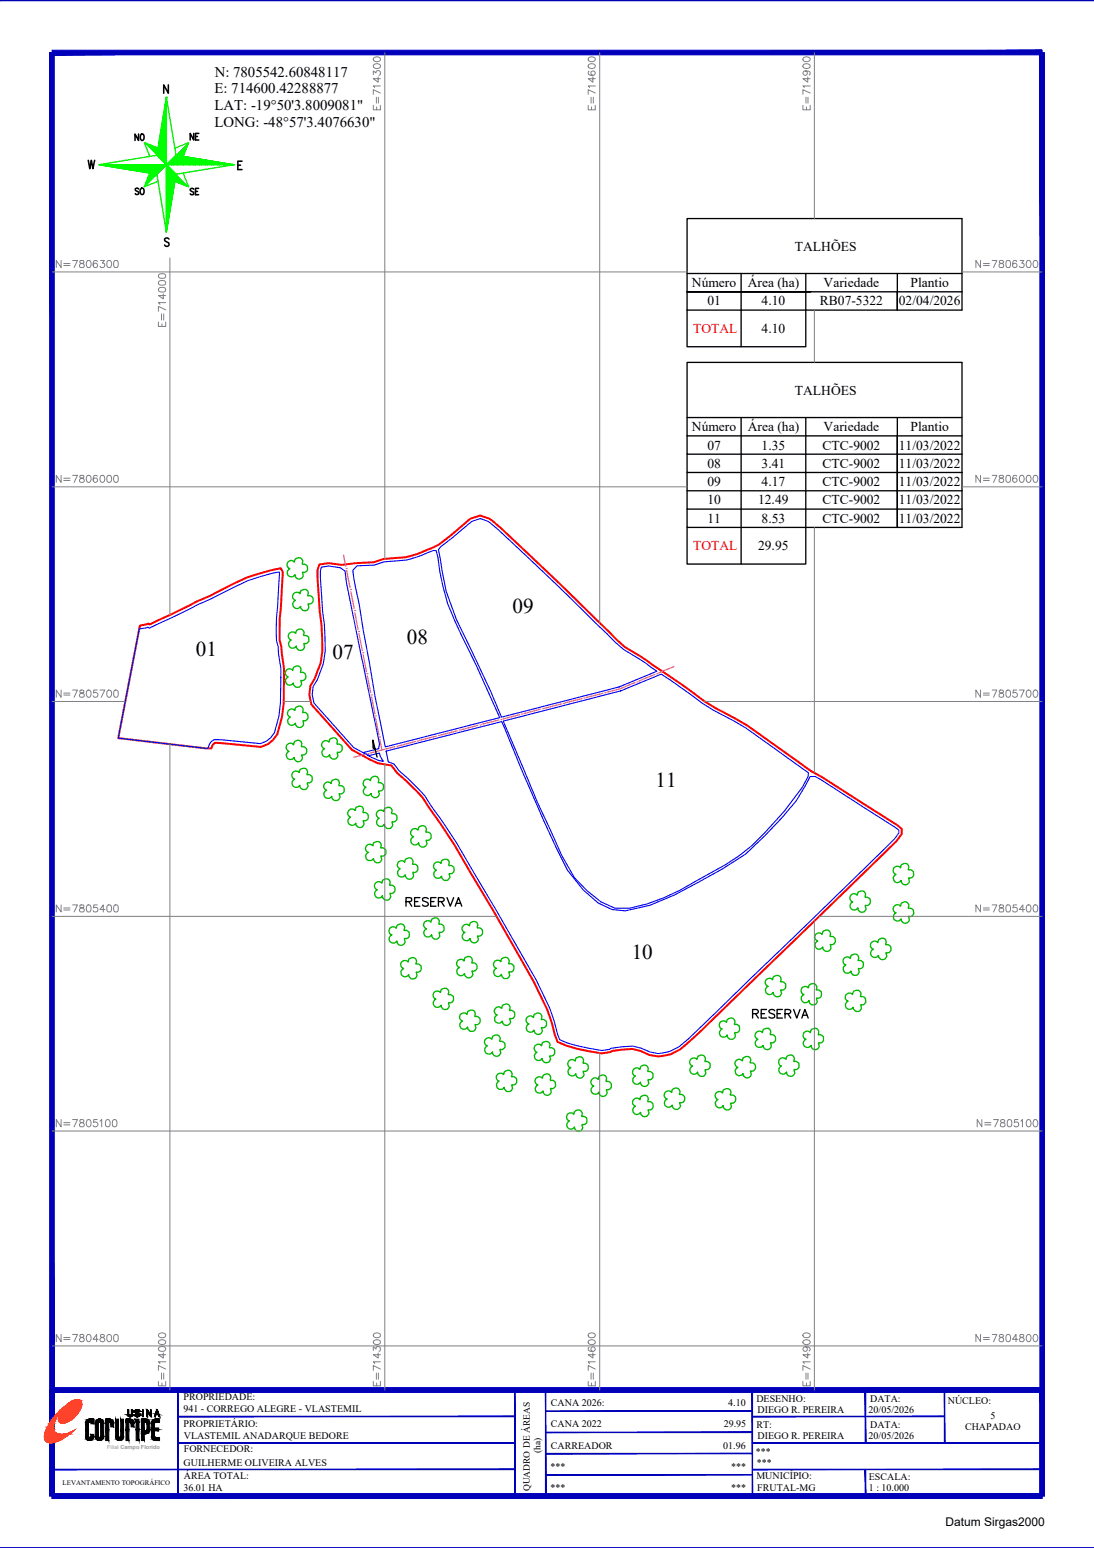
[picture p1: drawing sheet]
<svg xmlns="http://www.w3.org/2000/svg" width="210mm" height="297mm" viewBox="0 0 210 297" stroke-linecap="round" stroke-linejoin="round" font-family="sans-serif">
<defs><g id="words">
<g font-size="4.4">
<text x="24.7" y="28.2">NO</text>
<text x="35.3" y="28.2">NE</text>
<text x="76.6" y="175">RESERVA</text>
<text x="143.2" y="196.5">RESERVA</text>
</g>
<g font-size="4.1">
<text x="98.3" y="117.7">09</text>
<text x="37.6" y="125.8">01</text>
<text x="78.1" y="123.6">08</text>
<text x="63.8" y="126.5">07</text>
<text x="125.8" y="151">11</text>
<text x="121.2" y="184.1">10</text>
</g>
<g font-size="4" fill="#808080">
<text x="73.7" y="22.2" transform="rotate(-90 73.7 22.2)">E=714300</text>
<text x="73.7" y="267.1" transform="rotate(-90 73.7 267.1)">E=714300</text>
</g>
<g font-size="4">
<text x="24.7" y="38.5">SO</text>
<text x="35.3" y="38.5">SE</text>
</g>
<g font-size="2.8">
<text x="41.1" y="17.9">E: 714600.42288877</text>
<text x="41.2" y="14.7">N: 7805542.60848117</text>
<text x="41.1" y="21.1">LAT: -19°50'3.8009081&quot;</text>
<text x="41.1" y="24.3">LONG: -48°57'3.4076630&quot;</text>
</g>
<g font-size="2.6">
<text x="152.5" y="48.2">TALHÕES</text>
<text x="132.8" y="55.1">Número</text>
<text x="135.7" y="58.6">01</text>
<text x="143.5" y="55.1">Área (ha)</text>
<text x="146.1" y="58.6">4.10</text>
<text x="157.3" y="58.6">RB07-5322</text>
<text x="158" y="55.1">Variedade</text>
<text x="172.5" y="58.6">02/04/2026</text>
<text x="174.7" y="55.1">Plantio</text>
<text x="146.1" y="63.9">4.10</text>
<text x="152.5" y="75.9">TALHÕES</text>
<text x="132.8" y="82.7">Número</text>
<text x="143.5" y="82.7">Área (ha)</text>
<text x="158" y="82.7">Variedade</text>
<text x="174.7" y="82.7">Plantio</text>
<text x="135.7" y="89.8">08</text>
<text x="135.7" y="86.3">07</text>
<text x="146.1" y="89.8">3.41</text>
<text x="146.1" y="86.3">1.35</text>
<text x="157.8" y="89.8">CTC-9002</text>
<text x="157.8" y="86.3">CTC-9002</text>
<text x="172.5" y="89.8">11/03/2022</text>
<text x="172.5" y="86.3">11/03/2022</text>
<text x="135.7" y="93.3">09</text>
<text x="146.1" y="93.3">4.17</text>
<text x="157.8" y="93.3">CTC-9002</text>
<text x="172.5" y="93.3">11/03/2022</text>
<text x="135.7" y="100.3">11</text>
<text x="135.7" y="96.8">10</text>
<text x="145.5" y="96.8">12.49</text>
<text x="146.1" y="100.3">8.53</text>
<text x="157.8" y="100.3">CTC-9002</text>
<text x="157.8" y="96.8">CTC-9002</text>
<text x="172.5" y="100.3">11/03/2022</text>
<text x="172.5" y="96.8">11/03/2022</text>
<text x="145.5" y="105.6">29.95</text>
</g>
<g font-size="2.6" fill="#f00">
<text x="133" y="63.9">TOTAL</text>
<text x="133" y="105.6">TOTAL</text>
</g>
<text font-size="2.3" x="181.4" y="292.9">Datum Sirgas2000</text>
<g font-size="1.9">
<text x="35.2" y="268.7">PROPRIEDADE:</text>
<text x="105.7" y="269.8">CANA 2026:</text>
<text x="139.7" y="269.8">4.10</text>
<text x="145.1" y="269.1">DESENHO:</text>
<text x="167" y="269.1">DATA:</text>
<text x="181.9" y="269.4">NÚCLEO:</text>
<text x="35.2" y="270.9">941 - CORREGO ALEGRE - VLASTEMIL</text>
<text x="35.2" y="273.8">PROPRIETÁRIO:</text>
<text x="105.7" y="273.9">CANA 2022</text>
<text x="138.9" y="273.9">29.95</text>
<text x="145.1" y="274.1">RT:</text>
<text x="145.3" y="271">DIEGO R. PEREIRA</text>
<text x="166.7" y="271.1">20/05/2026</text>
<text x="167" y="274.1">DATA:</text>
<text x="185.2" y="274.4">CHAPADAO</text>
<text x="190" y="272.2">5</text>
<text x="35.2" y="281.3">GUILHERME OLIVEIRA ALVES</text>
<text x="35.3" y="278.7">FORNECEDOR:</text>
<text x="35.3" y="276.1">VLASTEMIL ANADARQUE BEDORE</text>
<text x="105.7" y="277.9">CARREADOR</text>
<text x="138.8" y="277.9">01.96</text>
<text x="145" y="279.2">***</text>
<text x="145.2" y="281.3">***</text>
<text x="145.3" y="276.1">DIEGO R. PEREIRA</text>
<text x="166.7" y="276.1">20/05/2026</text>
<text x="35.2" y="286">36.01 HA</text>
<text x="35.3" y="283.8">ÁREA TOTAL:</text>
<text x="105.6" y="282">***</text>
<text x="105.6" y="286.1">***</text>
<text x="140.3" y="282">***</text>
<text x="140.3" y="286.1">***</text>
<text x="145.1" y="283.8">MUNICÍPIO:</text>
<text x="145.3" y="286.1">FRUTAL-MG</text>
<text x="166.7" y="286.1">1 : 10.000</text>
<text x="166.7" y="284">ESCALA:</text>
</g>
<g font-size="1.8">
<text x="103.7" y="278.8" transform="rotate(-90 103.7 278.8)">(ha)</text>
<text x="101.7" y="286.2" transform="rotate(-90 101.7 286.2)">QUADRO DE ÁREAS</text>
</g>
<text font-size="1.3" x="12" y="284.9">LEVANTAMENTO TOPOGRÁFICO</text>
<text font-size="1.1" fill="#989898" x="20.6" y="278.1">Filial Campo Florido</text>
</g></defs>
<!-- layer: 0114000941 -->
<path d="M61.3 108.3l1.8-.2 2.5 .3 2.6-.3 3.5-.2 1.9-.6a17.9 17.9 0 0 0 8.4-1.8l2.2-1 6-4.9 2-.7 1.7 .6 .5 .4a637.8 637.8 0 0 1 24 22.9l1.5 1.4 2.8 1.6 8.4 5.8a45.6 45.6 0 0 0 10 6.3l2.3 1.3 4.9 3.5a77.6 77.6 0 0 0 8.3 5.8l15.7 9.9 .7 .7v.9l-1 1.4-39.7 38.4a7.3 7.3 0 0 1-9.4 1.9l-1.5-.4-4 .4-.3 .2-1.7 .2a28.6 28.6 0 0 1-8.4-2.2l-2-6.2-2.6-5.3-7.5-13.2-7.7-13.1-4.9-7.2a24.6 24.6 0 0 0-6.1-6.6l-1.1-1.4-2.6-.4-5-2.6-7.8-8.7-.3-1.9 .2-1.7 .8-1.4a13.3 13.3 0 0 0 1.4-7.9l-.9-11.4v-1.4zM26.8 120l1.7-.3 .2 .1 8.9-4.3a56.6 56.6 0 0 0 7.3-3.5 35.9 35.9 0 0 1 9-3l.4 .8-.6 8.8-.1 4.2 .4 1.2 .5 4.2-.1 6.7-.3 2.7-.9 3.3-.8 1.1-1 .8-1.4 .5-8.7-.8-.4 .4-.3 .7h-1.3l-16.6-2z" fill="none" stroke="#f00" stroke-width=".38"/>
<!-- layer: 0114000941001 -->
<path d="M26.7 120.7l1.7-.4 .4 .2 13.8-6.7a31.9 31.9 0 0 1 11-4l-.6 11.4v1.7l.4 1.2v1.3l.5 2.9-.1 6.6-.3 2.5-.8 3.2-.8 1-.8 .6-1.1 .5-8-.8a1.78 1.78 0 0 0-2.1 1.7l-17.2-2z" fill="none" stroke="#00f" stroke-width=".21"/>
<!-- layer: 0114000941008 -->
<path d="M68.5 108.6l3.3-.2 1.9-.6a18.4 18.4 0 0 0 8.5-1.8l.9-.4 .6 .1 .3 1.3a41.1 41.1 0 0 0 4.6 14.9l2.7 5.6 4.6 10.2-22 5.6-1.9-9.6-3.1-17.8-1-4.8-.2-1.6z" fill="none" stroke="#00f" stroke-width=".21"/>
<!-- layer: 0114000941010 -->
<path d="M74.1 144.1l22.2-5.6 .6 1.3a396.8 396.8 0 0 0 12 27.2l3 3.8 2.9 2.5 2.6 1.2 2.6 .3 4.7-1.1 4.6-1.9 4.6-2.5 4.7-2.6 4.4-2.8 3.8-3.6 3.2-3.4 2.8-3.2 2.6-4.7h1l1.1 .6 15 9.7v.5l-.9 1.2-27.1 26.3a236 236 0 0 1-14.3 13.6 6.6 6.6 0 0 1-7.1 .3l-1.7-.5-4.2 .5-.3 .2-1.5 .2a29.2 29.2 0 0 1-8-2.1l-1.9-6-2.6-5.4-15.3-26.3-6.1-9.1-3.2-3.3-1.7-1.5-1-1.3-1.1-.4z" fill="none" stroke="#00f" stroke-width=".21"/>
<!-- layer: 0114000941007 -->
<path d="M61.7 108.8l1.4-.2 2.2 .4 .9 .6 .3 2.1 6.3 31-.1 1-2.9 .7 1 .6 2-.5 .1 .6 .6 1a10.8 10.8 0 0 1-3.8-1.7l-1.8-.9-7.7-8.6-.3-1.6 .2-1.5a15.6 15.6 0 0 0 2.3-9.6l-.9-11.3v-1.4z" fill="none" stroke="#00f" stroke-width=".21"/>
<!-- layer: 0114000941011 -->
<path d="M96.6 138.4l22.5-5.8 7.8-3.2 7.8 5.5 2.2 1.4 6.2 3.4 12 8.6v.7l-1.1 2-3.5 4.7-3.7 4a41.4 41.4 0 0 1-13.5 9.5 37.3 37.3 0 0 1-12.5 5.1h-2.8l-2.7-1.3-2.7-2.1-2.4-2.5-2.4-4.2-4.6-10.1z" fill="none" stroke="#00f" stroke-width=".21"/>
<!-- layer: 0114000941009 -->
<path d="M84.6 104.9l5.9-4.8 1.7-.6 1.4 .5 .4 .3a594.9 594.9 0 0 1 24 22.9l1.6 1.4a48.5 48.5 0 0 1 6.4 4.2l-7.2 3-22.6 5.8-2.1-5-6.6-13.8-1.9-5.4-1.5-7.9z" fill="none" stroke="#00f" stroke-width=".21"/>
<!-- layer: REDE_DE_LUZ -->
<g fill="none" stroke="#f0f" stroke-width=".25">
<path d="M65.9 106.5l.4 2.2M66.4 109.1h.1M66.5 109.5l.6 3.2M67.2 113.1h.1M67.3 113.5l.6 3.2M68 117.2h.1M68.1 117.5l.6 3.3M68.8 121.2h.1M68.9 121.6l.6 3.2M69.6 125.3h.1M69.7 125.6l.6 3.3M70.4 129.3h.1"/>
<path d="M70.5 129.7l.6 3.2M71.2 133.3h.1M71.3 133.7l.6 3.3M72 137.4h.1M72.1 137.8l.6 3.2M91.7 139.2l-3.2 .8M92.1 139.1h.1M95.7 138.2l-3.2 .8M96.1 138.1h.1M99.7 137.1l-3.2 .9M100.1 137h.1M103.7 136.1l-3.2 .8"/>
<path d="M104.1 136h.1M107.7 135.1l-3.2 .8M108.1 135h.1M111.7 134.1l-3.2 .8M112.1 133.9h.1M115.7 133l-3.2 .8M116.1 132.9h.1M121.8 131l-2.9 1.2-2.4 .6M122.2 130.8h.1M125.6 129.4l-3 1.3M126 129.3h.1M129.3 127.9l-2.9 1.2"/>
<path d="M70.2 144.7l-2.3 .6M70.6 144.6h.1M72.8 141.4h.1M72.9 141.8l.4 2.1-2.3 .6M75.7 143.3l-2.4 .6M76.2 143.2h.1M79.8 142.3l-3.3 .8M80.1 142.2h.1M83.7 141.3l-3.2 .8M84.1 141.1h.1M87.7 140.2l-3.2 .8M88.1 140.1h.1"/>
</g>
<!-- layer: 0114000941007 -->
<path d="M72 143.7l-.4-.2-.1-1.5 .8 3.3" fill="none" stroke="#000" stroke-width=".25"/>
<!-- layer: RESERVA -->
<g fill="none" stroke="#00b800" stroke-width=".25">
<path d="M56.6 110.3a.78 .78 0 0 0 .7 .8 .78 .78 0 0 0 .9-.7l-.2-.6a.81 .81 0 0 0 1-.8 .81 .81 0 0 0-1-.8 .81 .81 0 0 0-.5-1.2 .81 .81 0 0 0-1 .9 .8 .8 0 0 0-1.3 0 .8 .8 0 0 0 .4 1.2 .82 .82 0 0 0-.3 1.3 .82 .82 0 0 0 1.3-.1M57.7 116.4a.81 .81 0 0 0 .7 .8 .81 .81 0 0 0 .9-.7l-.2-.6a.81 .81 0 0 0 1-.8 .81 .81 0 0 0-1-.8 .81 .81 0 0 0-.5-1.2 .81 .81 0 0 0-1 .8 .8 .8 0 0 0-1.3 .1 .8 .8 0 0 0 .4 1.2 .82 .82 0 0 0-.4 1.2 .82 .82 0 0 0 1.4 0M54.9 128.6a.82 .82 0 0 1 1.3 0 .81 .81 0 0 1 1-.8 .81 .81 0 0 1 .5 1.2 .81 .81 0 0 1 1 .8 .81 .81 0 0 1-1 .8l.2 .6a.81 .81 0 0 1-.9 .7 .81 .81 0 0 1-.7-.8 .82 .82 0 0 1-1.4 0 .82 .82 0 0 1 .4-1.2l-.3-.2a.75 .75 0 0 1-.1-1.1zM55.3 136.4a.79 .79 0 0 1 1.3-.1 .82 .82 0 0 1 1-.8 .82 .82 0 0 1 .5 1.2 .8 .8 0 0 1 1 .8 .8 .8 0 0 1-1 .8l.2 .6a.78 .78 0 0 1-.9 .7 .78 .78 0 0 1-.7-.8 .81 .81 0 0 1-1.3 .1 .81 .81 0 0 1 .3-1.3l-.3-.2a.82 .82 0 0 1-.1-1zM56.9 124a.79 .79 0 0 0 .3 .7 .79 .79 0 0 0 .9 0l.3-.4-.1-.8a.82 .82 0 0 0 1-.8 .82 .82 0 0 0-1-.8 .83 .83 0 0 0-.6-1.2 .83 .83 0 0 0-1 .8 .78 .78 0 0 0-1.3 .1 .78 .78 0 0 0 .5 1.2 .82 .82 0 0 0-.4 1.3 .82 .82 0 0 0 1.4-.1M56.1 148.3a.79 .79 0 0 1 1.3-.1 .8 .8 0 0 1 1-.8 .8 .8 0 0 1 .5 1.2 .82 .82 0 0 1 1 .8 .82 .82 0 0 1-.9 .8l.1 .6a.81 .81 0 0 1-.8 .7 .81 .81 0 0 1-.8-.8 .8 .8 0 0 1-1.3 0 .8 .8 0 0 1 .4-1.2l-.4-.2a.86 .86 0 0 1-.1-1zM56.4 145.4a.81 .81 0 0 0 .8 .8 .81 .81 0 0 0 .8-.8l-.1-.5a.81 .81 0 0 0 .9-.9 .81 .81 0 0 0-1-.7 .81 .81 0 0 0-.4-1.2 .81 .81 0 0 0-1.1 .8 .8 .8 0 0 0-1.2 .1 .8 .8 0 0 0 .4 1.2 .82 .82 0 0 0-.4 1.2 .82 .82 0 0 0 1.3 0M63.2 144.9a.78 .78 0 0 0 .8 .8 .78 .78 0 0 0 .8-.8l-.1-.5a.82 .82 0 0 0 1-.8 .82 .82 0 0 0-1.1-.8 .81 .81 0 0 0-.5-1.2 .81 .81 0 0 0-1 .8 .79 .79 0 0 0-1.2 .1 .79 .79 0 0 0 .4 1.2 .82 .82 0 0 0-.4 1.2 .82 .82 0 0 0 1.3 0M63.6 152.8a.81 .81 0 0 0 .8 .8 .81 .81 0 0 0 .8-.7l-.1-.6a.81 .81 0 0 0 .9-.8 .81 .81 0 0 0-1-.8 .8 .8 0 0 0-.5-1.1 .8 .8 0 0 0-1 .8 .8 .8 0 0 0-1.2 0 .8 .8 0 0 0 .4 1.2 .82 .82 0 0 0-.4 1.3 .82 .82 0 0 0 1.3 0M68.2 158a.81 .81 0 0 0 .8 .8 .81 .81 0 0 0 .8-.7l-.1-.6a.81 .81 0 0 0 1-.8 .81 .81 0 0 0-1.1-.8 .8 .8 0 0 0-.4-1.2 .8 .8 0 0 0-1 .8 .8 .8 0 0 0-1.3 .1 .8 .8 0 0 0 .4 1.2 .82 .82 0 0 0-.4 1.3 .82 .82 0 0 0 1.3-.1M71.2 152.3a.78 .78 0 0 0 .7 .8 .78 .78 0 0 0 .9-.8l-.2-.5a.8 .8 0 0 0 1-.9 .8 .8 0 0 0-1-.7 .81 .81 0 0 0-.5-1.2 .81 .81 0 0 0-1 .8 .8 .8 0 0 0-1.3 .1 .8 .8 0 0 0 .4 1.2 .8 .8 0 0 0-.3 1.2 .8 .8 0 0 0 1.3 0M73.7 158.2a.81 .81 0 0 0 .8 .8 .81 .81 0 0 0 .9-.7l-.2-.6a.82 .82 0 0 0 1-.8 .82 .82 0 0 0-1.1-.8 .8 .8 0 0 0-.4-1.2 .8 .8 0 0 0-1 .8 .8 .8 0 0 0-1.3 .1 .8 .8 0 0 0 .4 1.2 .82 .82 0 0 0-.4 1.3 .82 .82 0 0 0 1.3-.1"/>
<path d="M71.7 164.7a.78 .78 0 0 0 .7 .9 .78 .78 0 0 0 .8-.8l-.1-.5a.82 .82 0 0 0 .9-.8 .82 .82 0 0 0-1-.8 .8 .8 0 0 0-.5-1.2 .8 .8 0 0 0-1 .8 .8 .8 0 0 0-1.2 .1 .8 .8 0 0 0 .4 1.2 .81 .81 0 0 0-.4 1.2 .81 .81 0 0 0 1.3 0M73.4 171.9a.81 .81 0 0 0 .7 .8 .81 .81 0 0 0 .9-.7l-.2-.6a.81 .81 0 0 0 1-.8 .81 .81 0 0 0-1-.7 .81 .81 0 0 0-.5-1.2 .81 .81 0 0 0-1 .7 .8 .8 0 0 0-1.3 .1 .8 .8 0 0 0 .4 1.2 .82 .82 0 0 0-.4 1.3 .82 .82 0 0 0 1.4-.1M76.4 165.4a.82 .82 0 0 1 1.2 .1 .82 .82 0 0 1 1.1-.9 .82 .82 0 0 1 .5 1.2 .81 .81 0 0 1 1 .7 .81 .81 0 0 1-.8 .9h-.2l.1 .6a.78 .78 0 0 1-.8 .7 .78 .78 0 0 1-.7-.8 .82 .82 0 0 1-1.3 .1 .82 .82 0 0 1 .3-1.3l-.3-.1a.79 .79 0 0 1-.1-1.2zM80.3 161.7a.81 .81 0 0 0 .8 .8 .81 .81 0 0 0 .8-.7l-.2-.6a.81 .81 0 0 0 1-.8 .81 .81 0 0 0-1-.7 .81 .81 0 0 0-.5-1.3 .81 .81 0 0 0-1 .9 .8 .8 0 0 0-1.2 0 .8 .8 0 0 0 .3 1.3 .82 .82 0 0 0-.3 1.2 .82 .82 0 0 0 1.3 0M82.8 179.4a.79 .79 0 0 0 .7 .8 .79 .79 0 0 0 .9-.7l-.2-.6a.82 .82 0 0 0 1-.8 .82 .82 0 0 0-1-.8 .81 .81 0 0 0-.5-1.2 .81 .81 0 0 0-1 .8 .8 .8 0 0 0-1.3 .1 .8 .8 0 0 0 .4 1.2 .82 .82 0 0 0-.3 1.3 .82 .82 0 0 0 1.3-.1M84.7 168.1a.81 .81 0 0 0 .8 .8 .81 .81 0 0 0 .8-.7l-.2-.5a.82 .82 0 0 0 1-.9 .82 .82 0 0 0-1-.7 .8 .8 0 0 0-.5-1.2 .8 .8 0 0 0-1 .8 .8 .8 0 0 0-1.2 0 .8 .8 0 0 0 .3 1.2 .82 .82 0 0 0-.3 1.3 .82 .82 0 0 0 1.3 0M156.5 179.3a.82 .82 0 0 1 1.2 0 .82 .82 0 0 1 1.1-.8 .82 .82 0 0 1 .5 1.2 .81 .81 0 0 1 1 .6 .81 .81 0 0 1-.8 1h-.2l.1 .5a.78 .78 0 0 1-.8 .8 .78 .78 0 0 1-.7-.8 .82 .82 0 0 1-1.4 0 .82 .82 0 0 1 .4-1.3l-.3-.1a.79 .79 0 0 1-.1-1.1zM164.6 174.2a.78 .78 0 0 0 .7 .8 .78 .78 0 0 0 .9-.7l-.2-.5a.82 .82 0 0 0 1-.9 .82 .82 0 0 0-1-.7 .81 .81 0 0 0-.5-1.2 .81 .81 0 0 0-1 .8 .8 .8 0 0 0-1.3 0 .8 .8 0 0 0 .4 1.2 .82 .82 0 0 0-.3 1.3 .82 .82 0 0 0 1.3 0M171.5 166.5a.82 .82 0 0 1 1.3 0 .82 .82 0 0 1 1-.8 .82 .82 0 0 1 .5 1.2 .8 .8 0 0 1 1 .7 .8 .8 0 0 1-.8 .9h-.2l.2 .6a.78 .78 0 0 1-.9 .7 .78 .78 0 0 1-.7-.8 .81 .81 0 0 1-1.3 .1 .81 .81 0 0 1 .3-1.3l-.2-.2a.79 .79 0 0 1-.2-1.1zM172.9 176.3a.78 .78 0 0 0 .7 .9 .78 .78 0 0 0 .9-.8l-.2-.6a.81 .81 0 0 0 1-.8 .81 .81 0 0 0-1-.7 .82 .82 0 0 0-.5-1.3 .82 .82 0 0 0-1 .9 .8 .8 0 0 0-1.3 .1 .8 .8 0 0 0 .4 1.2 .82 .82 0 0 0-.3 1.2 .82 .82 0 0 0 1.3 0M76.2 180.6a.78 .78 0 0 0 .7 .8 .78 .78 0 0 0 .8-.7l-.1-.6a.8 .8 0 0 0 .9-.9 .8 .8 0 0 0-1-.7 .8 .8 0 0 0-.5-1.2 .8 .8 0 0 0-1 .8 .8 .8 0 0 0-1.2 .1 .8 .8 0 0 0 .4 1.2 .8 .8 0 0 0-.4 1.2 .8 .8 0 0 0 1.3 0M77.1 184.6a.82 .82 0 0 1 1.2 0 .81 .81 0 0 1 1-.8 .81 .81 0 0 1 .5 1.2 .81 .81 0 0 1 1 .7 .81 .81 0 0 1-1 .8l.2 .6a.81 .81 0 0 1-.8 .8 .81 .81 0 0 1-.8-.8 .82 .82 0 0 1-1.3 0 .82 .82 0 0 1 .3-1.3l-.2-.1a.85 .85 0 0 1-.1-1.1z"/>
<path d="M83.3 190.4a.78 .78 0 0 1 1.2 0 .81 .81 0 0 1 1-.8 .81 .81 0 0 1 .5 1.2 .82 .82 0 0 1 1 .8 .82 .82 0 0 1-.9 .8l.1 .6a.78 .78 0 0 1-.8 .7 .78 .78 0 0 1-.8-.8 .82 .82 0 0 1-1.3 .1 .82 .82 0 0 1 .4-1.3l-.4-.2a.89 .89 0 0 1 0-1.1zM87.8 184.3a.82 .82 0 0 1 1.2 .1 .81 .81 0 0 1 1-.8 .81 .81 0 0 1 .5 1.2 .8 .8 0 0 1 1.1 .6 .8 .8 0 0 1-.9 .9h-.1l.1 .6a.81 .81 0 0 1-.8 .7 .81 .81 0 0 1-.8-.8 .82 .82 0 0 1-1.3 .1 .82 .82 0 0 1 .4-1.3l-.3-.1a.85 .85 0 0 1-.1-1.2zM89.7 197.1a.81 .81 0 0 0 .8 .8 .81 .81 0 0 0 .8-.7l-.2-.6a.81 .81 0 0 0 1-.8 .81 .81 0 0 0-1-.7 .81 .81 0 0 0-.5-1.3 .81 .81 0 0 0-1 .8 .8 .8 0 0 0-1.3 .1 .8 .8 0 0 0 .4 1.2 .82 .82 0 0 0-.3 1.3 .82 .82 0 0 0 1.3-.1M90.2 180.1a.81 .81 0 0 0 .7 .8 .81 .81 0 0 0 .9-.7l-.2-.6a.81 .81 0 0 0 1-.8 .81 .81 0 0 0-1-.8 .81 .81 0 0 0-.5-1.2 .81 .81 0 0 0-1 .9 .8 .8 0 0 0-1.3 0 .8 .8 0 0 0 .4 1.2 .82 .82 0 0 0-.3 1.3 .82 .82 0 0 0 1.3 0M93.1 199.5a.79 .79 0 0 1 1.3-.1 .81 .81 0 0 1 1-.8 .81 .81 0 0 1 .5 1.2 .8 .8 0 0 1 1 .8 .8 .8 0 0 1-1 .8l.2 .6a.78 .78 0 0 1-.8 .7 .78 .78 0 0 1-.8-.8 .82 .82 0 0 1-1.3 .1 .82 .82 0 0 1 .3-1.3l-.3-.2a.86 .86 0 0 1-.1-1zM96.2 187a.79 .79 0 0 0 .7 .8 .79 .79 0 0 0 .9-.7l-.2-.6a.8 .8 0 0 0 1-.7 .8 .8 0 0 0-.8-.9h-.2a.81 .81 0 0 0-.5-1.2 .81 .81 0 0 0-1 .8 .8 .8 0 0 0-1.3 .1 .8 .8 0 0 0 .4 1.2 .8 .8 0 0 0-.3 1.2 .8 .8 0 0 0 1.3 0M96.4 195.9a.78 .78 0 0 0 .7 .9 .78 .78 0 0 0 .9-.8l-.2-.6a.81 .81 0 0 0 1-.8 .81 .81 0 0 0-1.1-.7 .81 .81 0 0 0-.4-1.2 .81 .81 0 0 0-1 .8 .8 .8 0 0 0-1.3 .1 .8 .8 0 0 0 .4 1.2 .81 .81 0 0 0-.4 1.2 .81 .81 0 0 0 1.4 0M102.4 197.7a.81 .81 0 0 0 .8 .8 .81 .81 0 0 0 .9-.7l-.2-.6a.81 .81 0 0 0 1-.8 .81 .81 0 0 0-1.1-.8 .81 .81 0 0 0-.4-1.2 .81 .81 0 0 0-1 .8 .8 .8 0 0 0-1.3 .1 .8 .8 0 0 0 .4 1.2 .81 .81 0 0 0-.4 1.3 .81 .81 0 0 0 1.3-.1M139.5 198.6a.79 .79 0 0 0 .4 .8 .79 .79 0 0 0 .9-.1l.3-.5-.1-.7a.79 .79 0 0 0 .9-.7 .79 .79 0 0 0-.8-.8h-.1a.94 .94 0 0 0-.5-1.2 .95 .95 0 0 0-1.1 .8 .78 .78 0 0 0-1.3 .1 .78 .78 0 0 0 .5 1.1 .8 .8 0 0 0-.4 1.3 .8 .8 0 0 0 1.3 0M148.3 190.4l.1 .4a.8 .8 0 0 0 .9 .4 .8 .8 0 0 0 .6-.6l-.1-.6a.82 .82 0 0 0 1-.9 .82 .82 0 0 0-1.1-.7 .8 .8 0 0 0-.5-1.2 .8 .8 0 0 0-.9 .8 .8 .8 0 0 0-1.3 .1 .8 .8 0 0 0 .4 1.2 .81 .81 0 0 0-.4 1.2 .81 .81 0 0 0 1.3 0M155.2 192a.79 .79 0 0 0 .4 .8 .79 .79 0 0 0 .9-.1l.3-.5-.2-.7a.8 .8 0 0 0 1-.6 .8 .8 0 0 0-.8-.9h-.1a.94 .94 0 0 0-.5-1.2 .95 .95 0 0 0-1.1 .8 .78 .78 0 0 0-1.3 .1 .78 .78 0 0 0 .5 1.1 .8 .8 0 0 0-.4 1.3 .8 .8 0 0 0 1.3 0M163.2 186.4a.8 .8 0 0 1-1.3 0 .8 .8 0 0 1 .4-1.2 .79 .79 0 0 1-.4-1.3 .79 .79 0 0 1 1.3 0 .81 .81 0 0 1 1-.8 .81 .81 0 0 1 .4 1.2 .81 .81 0 0 1 1.1 .8 .81 .81 0 0 1-1 .8l.1 .6a.79 .79 0 0 1-.8 .6 .79 .79 0 0 1-.7-.7"/>
<path d="M163.7 193.3a.79 .79 0 0 0 .7 .8 .79 .79 0 0 0 .9-.7l-.2-.6a.82 .82 0 0 0 1-.8 .82 .82 0 0 0-1-.8 .83 .83 0 0 0-.5-1.2 .83 .83 0 0 0-1.1 .8 .78 .78 0 0 0-1.2 .1 .78 .78 0 0 0 .4 1.2 .82 .82 0 0 0-.3 1.3 .82 .82 0 0 0 1.3-.1M168.5 183.3a.81 .81 0 0 0 .8 .8 .81 .81 0 0 0 .8-.7l-.1-.6a.81 .81 0 0 0 .9-.8 .81 .81 0 0 0-1-.7 .81 .81 0 0 0-.5-1.3 .81 .81 0 0 0-1 .9 .8 .8 0 0 0-1.2 0 .8 .8 0 0 0 .4 1.2 .82 .82 0 0 0-.4 1.3 .82 .82 0 0 0 1.3 0M96.7 208.6a.81 .81 0 0 0 .8 .8 .81 .81 0 0 0 .8-.6l-.1-.6a.82 .82 0 0 0 .9-.8 .82 .82 0 0 0-1-.8 .8 .8 0 0 0-.5-1.2 .8 .8 0 0 0-1 .8 .8 .8 0 0 0-1.2 0 .8 .8 0 0 0 .4 1.3 .82 .82 0 0 0-.4 1.2 .82 .82 0 0 0 1.3 0M104 203.1a.81 .81 0 0 0 .8 .8 .81 .81 0 0 0 .8-.7l-.1-.6a.82 .82 0 0 0 .9-.8 .82 .82 0 0 0-1-.8 .8 .8 0 0 0-.5-1.2 .8 .8 0 0 0-1 .8 .8 .8 0 0 0-1.2 .1 .8 .8 0 0 0 .3 1.2 .82 .82 0 0 0-.3 1.3 .82 .82 0 0 0 1.3-.1M104.2 209.4a.78 .78 0 0 0 .7 .8 .78 .78 0 0 0 .8-.7l-.1-.6a.81 .81 0 0 0 1-.9 .81 .81 0 0 0-1-.7 .82 .82 0 0 0-.5-1.2 .82 .82 0 0 0-1 .8 .8 .8 0 0 0-1.3 .1 .8 .8 0 0 0 .4 1.2 .82 .82 0 0 0-.3 1.3 .82 .82 0 0 0 1.3-.1M110.2 216.3a.79 .79 0 0 0 .8 .8 .79 .79 0 0 0 .8-.7l-.1-.6a.79 .79 0 0 0 .9-.7 .79 .79 0 0 0-.8-.9h-.1a.94 .94 0 0 0-.5-1.2 .88 .88 0 0 0-1.1 .8 .78 .78 0 0 0-1.3 .1 .78 .78 0 0 0 .5 1.2 .8 .8 0 0 0-.4 1.2 .8 .8 0 0 0 1.3 0M110.5 206.1a.78 .78 0 0 0 .7 .8 .78 .78 0 0 0 .9-.8l-.2-.5a.81 .81 0 0 0 1-.9 .81 .81 0 0 0-1.1-.7 .8 .8 0 0 0-.4-1.2 .8 .8 0 0 0-1 .8 .8 .8 0 0 0-1.3 .1 .8 .8 0 0 0 .4 1.2 .81 .81 0 0 0-.4 1.2 .81 .81 0 0 0 1.3 0M114.9 209.6a.81 .81 0 0 0 .8 .8 .81 .81 0 0 0 .8-.7l-.2-.6a.81 .81 0 0 0 1-.8 .81 .81 0 0 0-1-.8 .81 .81 0 0 0-.5-1.2 .81 .81 0 0 0-1 .8 .8 .8 0 0 0-1.3 .1 .8 .8 0 0 0 .4 1.2 .82 .82 0 0 0-.3 1.3 .82 .82 0 0 0 1.3-.1M121.5 205.3a.79 .79 0 0 1 1.3-.1 .82 .82 0 0 1 1-.8 .82 .82 0 0 1 .5 1.2 .8 .8 0 0 1 1 .8 .8 .8 0 0 1-1 .8l.2 .6a.78 .78 0 0 1-.8 .7 .78 .78 0 0 1-.8-.8 .82 .82 0 0 1-1.3 .1 .82 .82 0 0 1 .3-1.3l-.3-.2a.82 .82 0 0 1-.1-1zM121.6 211a.82 .82 0 0 1 1.2 0 .81 .81 0 0 1 1-.8 .81 .81 0 0 1 .5 1.2 .81 .81 0 0 1 1 .8 .81 .81 0 0 1-1 .8l.2 .6a.81 .81 0 0 1-.8 .7 .81 .81 0 0 1-.8-.8 .82 .82 0 0 1-1.3 0 .82 .82 0 0 1 .3-1.3l-.3-.1a.76 .76 0 0 1 0-1.1zM129 212.1a.78 .78 0 0 0 .7 .8 .78 .78 0 0 0 .9-.7l-.2-.6a.81 .81 0 0 0 1-.8 .81 .81 0 0 0-1.1-.8 .81 .81 0 0 0-.4-1.2 .81 .81 0 0 0-1 .8 .8 .8 0 0 0-1.3 .1 .8 .8 0 0 0 .4 1.2 .81 .81 0 0 0-.4 1.3 .81 .81 0 0 0 1.3-.1M133.9 205.7a.79 .79 0 0 0 .7 .8 .79 .79 0 0 0 .8-.6l-.1-.6a.81 .81 0 0 0 1-.8 .81 .81 0 0 0-1-.8 .84 .84 0 0 0-.6-1.2 .84 .84 0 0 0-1 .8 .78 .78 0 0 0-1.3 .1 .78 .78 0 0 0 .5 1.1 .8 .8 0 0 0-.4 1.3 .8 .8 0 0 0 1.3 0"/>
<path d="M138.7 212.2a.81 .81 0 0 0 .8 .8 .81 .81 0 0 0 .8-.7l-.1-.6a.81 .81 0 0 0 .9-.8 .81 .81 0 0 0-1-.8 .81 .81 0 0 0-.4-1.2 .81 .81 0 0 0-1.1 .8 .8 .8 0 0 0-1.2 .1 .8 .8 0 0 0 .4 1.2 .82 .82 0 0 0-.4 1.2 .82 .82 0 0 0 1.3 0M141.2 203.5a.82 .82 0 0 1 1.3 .1 .81 .81 0 0 1 1-.9 .81 .81 0 0 1 .4 1.2 .81 .81 0 0 1 1.1 .8 .81 .81 0 0 1-1 .8l.1 .6a.81 .81 0 0 1-.8 .7 .81 .81 0 0 1-.8-.8 .82 .82 0 0 1-1.3 .1 .82 .82 0 0 1 .4-1.3l-.4-.3a.77 .77 0 0 1 0-1zM146.4 200.6a.81 .81 0 0 0 .8 .8 .81 .81 0 0 0 .8-.7l-.2-.6a.81 .81 0 0 0 1-.8 .81 .81 0 0 0-1-.8 .81 .81 0 0 0-.5-1.2 .81 .81 0 0 0-1 .8 .8 .8 0 0 0-1.3 .1 .8 .8 0 0 0 .4 1.2 .82 .82 0 0 0-.3 1.3 .82 .82 0 0 0 1.3-.1M150.9 205.7a.78 .78 0 0 0 .8 .8 .78 .78 0 0 0 .8-.7l-.1-.6a.78 .78 0 0 0 .9-.7 .78 .78 0 0 0-.9-.8 .97 .97 0 0 0-.5-1.2 .9 .9 0 0 0-1.1 .8 .8 .8 0 0 0-1.3 0 .8 .8 0 0 0 .4 1.2 .8 .8 0 0 0-.3 1.3 .8 .8 0 0 0 1.3 0M155.6 200.6a.78 .78 0 0 0 .8 .8 .78 .78 0 0 0 .8-.7l-.1-.6a.78 .78 0 0 0 .9-.8 .78 .78 0 0 0-.9-.7 .97 .97 0 0 0-.5-1.3 .9 .9 0 0 0-1.1 .8 .8 .8 0 0 0-1.3 .1 .8 .8 0 0 0 .4 1.2 .8 .8 0 0 0-.3 1.3 .8 .8 0 0 0 1.3-.1"/>
</g>
<!-- layer: TG -->
<path d="M0 .1h.1M0 .1h209.9M0 297h209.9" fill="none" stroke="#0000b8" stroke-width=".25"/>
<g fill="#0000b8" stroke="#0000b8" stroke-width=".19">
<path d="M10 10.5h189.9v-.9zM10 9.6h189.9l-189.9 .9z"/>
<path d="M9.5 10.1l.9 276.9v-276.9zM9.5 10.1l.9 276.9h-.9z"/>
<path d="M10 286.6v.9l189.9-.9zM10 287.5l189.9-.9v.9z"/>
<path d="M199.5 10.1v276.9h.9zM199.5 10.1h.9v276.9z"/>
</g>
<!-- layer: SETA_NORTE -->
<g fill="none" stroke="#0f0" stroke-width=".25">
<path d="M31.9 18.7h.1M31.9 18.7l1.9 11.1 11.1 1.8-11.1 1.8-1.9 11.2-1.8-11.2-11.1-1.8 11.1-1.8zM31.9 18.7v25.9M31.9 18.8v.1M31.9 19h.1M31.9 19v.1M31.9 19.2h-.1M31.9 19.3l-.1 .1M31.9 19.4l-.1 .1M31.9 19.5l-.1 .2M31.9 19.6l-.2 .2M31.9 19.8l-.2 .2"/>
<path d="M31.9 19.8l-.2 .3M31.9 20l-.2 .2M19 31.6h25.9M19 31.6h.1M19.3 31.6l-.1 .1M19.4 31.6l-.1 .1M19.5 31.6l-.1 .1M19.6 31.6l-.1 .1M19.7 31.6l-.1 .1M19.9 31.6l-.2 .1M19.9 31.6l-.1 .1M20.1 31.6l-.2 .1"/>
<path d="M20.2 31.6l-.2 .2M20.3 31.6l-.2 .2M20.4 31.6l-.2 .2M20.5 31.6l-.2 .2M20.7 31.6l-.3 .2M20.7 31.6l-.2 .3M20.9 31.6l-.3 .3M21 31.6l-.3 .3M21.1 31.6l-.3 .3M21.2 31.6l-.3 .3M21.3 31.6l-.3 .3M21.5 31.6l-.4 .3"/>
<path d="M21.5 31.6l-.3 .3M21.7 31.6l-.4 .4M21.8 31.6l-.4 .4M21.9 31.6l-.4 .4M22 31.6l-.4 .4M22.1 31.6l-.4 .4M22.2 31.6l-.4 .5M22.4 31.6l-.5 .5M22.5 31.6l-.5 .5M22.6 31.6l-.5 .5M22.7 31.6l-.5 .5M22.8 31.6l-.5 .6"/>
<path d="M22.9 31.6l-.5 .6M23 31.6l-.5 .6M23.2 31.6l-.6 .6M23.3 31.6l-.6 .6M23.4 31.6l-.6 .6M23.5 31.6l-.6 .6M23.6 31.6l-.7 .6M23.7 31.6l-.6 .7M23.8 31.6l-.6 .7M24 31.6l-.8 .7M24.1 31.6l-.7 .7M24.2 31.6l-.7 .7"/>
<path d="M24.3 31.6l-.8 .8M24.4 31.6l-.7 .8M24.5 31.6l-.8 .8M24.6 31.6l-.8 .8M24.8 31.6l-.8 .8M24.9 31.6l-.9 .9M25 31.6l-.9 .9M25.1 31.6l-.8 .9M25.2 31.6l-.9 .9M25.3 31.6l-.9 .9M25.4 31.6l-.8 .9M25.6 31.6l-1 .9"/>
<path d="M25.7 31.6l-1 .9M25.8 31.6l-1 1M25.9 31.6l-1 1M26 31.6l-1 1M26.1 31.6l-1 1M26.2 31.6l-1 1M26.4 31.6l-1.1 1M26.5 31.6l-1.1 1.1M26.6 31.6l-1.1 1.1M26.7 31.6l-1.1 1.1M26.8 31.6l-1.1 1.1M26.9 31.6l-1.1 1.1"/>
<path d="M27.1 31.6l-1.2 1.2M27.2 31.6l-1.2 1.2M27.3 31.6l-1.2 1.2M27.4 31.6l-1.2 1.2M27.5 31.6l-1.2 1.2M27.6 31.6l-1.2 1.2M27.7 31.6l-1.2 1.2M27.9 31.6l-1.3 1.2M27.9 27.4l2.2 2.3M28 31.6l-1.3 1.3M28.1 31.6l-1.3 1.3M28.1 27.5l2 2.1"/>
<path d="M28.2 31.6l-1.3 1.3M28.2 27.6l1.9 1.9M28.3 31.6l-1.3 1.3M28.4 31.6l-1.3 1.3M28.5 31.6l-1.3 1.4M28.6 27.7l1.6 1.6M28.7 31.6l-1.4 1.4M28.7 33.2l-1 2.6 6.1-6-1.9 1.8 1.9 1.8M28.7 31.6l-1.3 1.4M28.8 33.2l-.1 .1M28.8 27.8l1.4 1.4M28.9 31.6l-1.4 1.4"/>
<path d="M29 31.6l-1.4 1.4M29.1 33.3l-.6 .5M29.1 31.6l-1.4 1.4M29.2 28l1 1M29.2 31.6l-1.4 1.4M29.3 31.6l-1.4 1.4M29.3 28l1 .9M29.5 31.6l-1.5 1.5M29.5 31.6l-1.4 1.5M29.5 28.1l.8 .7M29.7 31.6l-1.5 1.5M29.8 31.6l-1.5 1.5"/>
<path d="M29.9 31.6l-1.5 1.5M29.9 28.3l.4 .3M30 31.6l-1.6 1.6M30.1 29.8l1.8 1.8-1.8 1.8M30.1 31.6l-1.5 1.6M30.3 31.6l-1.6 1.6M30.4 28.4l-2.7-1 1 2.6M30.4 31.6l-1.7 1.6M30.4 34.8l-2.7 1M30.5 31.6l-1.8 1.8M30.6 31.6l-2 2M30.7 31.6l-1.7 1.7"/>
<path d="M30.8 31.6l-2.4 2.4M30.9 31.6l-2.5 2.6M31 31.6l-2.7 2.8M31.2 31.6l-3 3M31.3 31.6l-3.1 3.1M31.4 31.6l-3.3 3.3M31.5 31.6l-3.5 3.5M31.6 31.6l-3.7 3.7M31.7 31.6l-3.8 3.9M31.8 31.6l-4 4.1M31.9 23.2l-.9 .9M31.9 35.5l1.8-1.8 1.9 1.9"/>
<path d="M31.9 35.4l1.8-1.8 2.1 2.1M31.9 20.1l-.2 .2M31.9 20.2l-.3 .3M31.9 20.3l-.3 .3M31.9 20.4l-.3 .4M31.9 20.5l-.3 .4M31.9 20.6l-.4 .4M31.9 20.8l-.4 .4M31.9 20.9l-.4 .4M31.9 21l-.4 .4M31.9 21.1l-.4 .5M31.9 21.2l-.4 .5"/>
<path d="M31.9 21.3l-.5 .6M31.9 21.4l-.5 .6M31.9 21.6l-.5 .5M31.9 21.7l-.6 .6M31.9 21.8l-.6 .6M31.9 21.9l-.6 .6M31.9 22l-.6 .7M31.9 22.1l-.7 .7M31.9 22.3l-.7 .7M31.9 22.4l-.7 .7M31.9 22.5l-.7 .7M31.9 22.6l-.7 .8"/>
<path d="M31.9 22.7l-.7 .8M31.9 22.8l-.8 .9M31.9 22.9l-.8 .9M31.9 23.1l-.8 .8M31.9 23.3l-.9 .9M31.9 23.4l-.9 .9M31.9 23.5l-.9 1M31.9 23.6l-1 1M31.9 23.7l-1 1.1M31.9 23.9l-1 1M31.9 24l-1 1M31.9 24.1l-1 1"/>
<path d="M31.9 24.2l-1 1.1M31.9 24.3l-1.1 1.1M31.9 24.4l-1.1 1.2M31.9 24.5l-1.1 1.2M31.9 24.7l-1.1 1.2M31.9 24.8l-1.2 1.2M31.9 24.9l-1.2 1.2M31.9 25l-1.2 1.2M31.9 25.1l-1.3 1.3M31.9 25.2l-1.3 1.3M31.9 25.3l-1.3 1.4M31.9 25.5l-1.3 1.3"/>
<path d="M31.9 25.6l-1.3 1.3M31.9 25.7l-1.3 1.4M31.9 25.8l-1.4 1.4M31.9 25.9l-1.4 1.4M31.9 26l-1.4 1.5M31.9 26.1l-1.4 1.5M31.9 26.3l-1.5 1.5M31.9 26.4l-1.5 1.5M31.9 26.5l-1.5 1.5M31.9 26.6l-1.5 1.6M31.9 26.7l-1.5 1.6M31.9 26.8l-1.6 1.6"/>
<path d="M31.9 27l-1.6 1.6-.2-.3M31.9 27l-1.6 1.7-.6-.5M31.9 27.2l-1.6 1.7M31.9 27.3l-1.7 1.7M31.9 27.4l-1.7 1.7-1.2-1.2M31.9 27.5l-1.7 1.7M31.9 27.6l-1.7 1.8-1.8-1.7M31.9 27.8l-1.8 1.7M31.9 27.8l-1.8 1.9M31.9 28l-1.8 1.8M31.9 28.1l-1.7 1.7M31.9 28.2l-1.7 1.7"/>
<path d="M31.9 28.3l-1.6 1.7M31.9 28.4l-1.5 1.6M31.9 28.6l-1.5 1.5M31.9 28.6l-1.4 1.5M31.9 28.8l-1.4 1.4M31.9 28.9l-1.3 1.4M31.9 29l-1.3 1.3M31.9 29.1l-1.2 1.2M31.9 29.2l-1.2 1.2M31.9 29.3l-1.1 1.2M31.9 29.4l-1 1.2M31.9 29.6l-1 1"/>
<path d="M31.9 29.7l-.9 .9M31.9 29.8l-.9 .9M31.9 29.9l-.8 .9M31.9 30l-.7 .8M31.9 30.1l-.7 .8M31.9 30.3l-.6 .6M31.9 30.4l-.6 .6M31.9 30.5l-.5 .6M31.9 30.6l-.4 .5M31.9 30.7l-.4 .4M31.9 30.8l-.4 .4M31.9 30.9l-.3 .4"/>
<path d="M31.9 31.1l-.2 .2M31.9 31.2l-.2 .2M31.9 31.3l-.1 .1M31.9 31.4l-.1 .1M31.9 31.5v.1M32 31.7h-.1M32 31.7l-.1 .2M32.1 31.8l-.2 .2M32.2 31.9l-.3 .2M32.3 31.9l-.4 .3M32.3 31.9l-.4 .4M32.3 32l-.4 .4"/>
<path d="M32.4 32.1l-.5 .4M32.5 32.1l-.6 .6M32.5 32.2l-.6 .6M32.6 32.2l-.7 .7M32.6 32.3l-.7 .7M32.7 32.4l-.8 .7M32.7 39.9l-.8 .8M32.7 39.8l-.8 .7M32.8 39.6l-.9 .8M32.8 39.5l-.9 .8M32.8 32.4l-.9 .8M32.8 39.4l-.9 .8"/>
<path d="M32.8 39.2l-.9 .9M32.8 32.5l-.9 .8M32.9 39.1l-1 .9M32.9 38.9l-1 1M32.9 32.5l-1 1M32.9 38.8l-1 .9M32.9 38.7l-1 1M32.9 38.5l-1 1M32.9 38.4l-1 1M32.9 32.6l-1 1M33 38.3l-1.1 1M33 38.1l-1.1 1.1"/>
<path d="M33 32.7l-1.1 1M33 38l-1.1 1.1M33 32.7l-1.1 1.1M33.1 37.8l-1.2 1.1M33.1 37.7l-1.2 1.1M33.1 37.6l-1.2 1.1M33.1 37.5l-1.2 1.1M33.1 32.8l-1.2 1.1M33.1 37.3l-1.2 1.2M33.1 37.2l-1.2 1.2M33.1 32.8l-1.2 1.2M33.2 37l-1.3 1.3"/>
<path d="M33.2 36.9l-1.3 1.2M33.2 32.9l-1.3 1.2M33.2 36.7l-1.3 1.3M33.2 36.6l-1.3 1.3M33.3 36.5l-1.4 1.3M33.3 36.4l-1.4 1.3M33.3 32.9l-1.4 1.4M33.3 36.2l-1.4 1.4M33.3 36.1l-1.4 1.4M33.3 33l-1.4 1.4M33.4 35.9l-1.5 1.5M33.4 35.8l-1.5 1.4"/>
<path d="M33.4 35.7l-1.5 1.4M33.4 33l-1.5 1.5M33.4 35.5l-1.5 1.5M33.4 35.4l-1.5 1.5M33.4 33.1l-1.5 1.5M33.5 35.2l-1.6 1.6M33.5 35.1l-1.6 1.5M33.5 33.2l-1.6 1.5M33.5 28.4l2.7-1-1.1 2.6M33.5 35l-1.6 1.6M33.5 34.8l-1.6 1.6M33.6 33.2l-1.7 1.6"/>
<path d="M33.6 34.7v.1M33.6 34.4l-1.7 1.7M33.6 33.3l-1.7 1.7M33.6 34.5l.6 .5M33.6 34.4l.7 .7M33.7 34.1l-1.8 1.7M33.7 34l-1.8 1.8M33.7 33.3l-1.8 1.8M33.7 34.2l1 1M33.7 34.1l1.2 1.2M33.7 34l1.4 1.4M33.7 33.8l1.7 1.7"/>
<path d="M33.7 33.4l-1.8 1.8M33.7 33.5l2.3 2.3M33.8 34.9l-.2-.2-1.7 1.6M33.8 33.5l-1.9 1.8M33.9 29.8l-1.8 1.8M34 35l-.4-.4-1.7 1.6M34 29.8l-1.8 1.8M34.3 29.9l-1.7 1.7M34.5 35.2l-.9-.9-1.7 1.7M34.6 29.9l-1.7 1.7M35 30l-1.7 1.6M35.1 30l-1.7 1.6"/>
<path d="M35.1 33.2l1.1 2.6-2.7-1M35.1 30h.1M35.2 30l-1.6 1.6M35.2 29.7l-.2 .3M35.3 35.5l-1.6-1.6-1.8 1.7M35.3 30l-1.6 1.6M35.3 29.6l-2.1 2M35.3 30l-1.5 1.6M35.3 29.4l-2.2 2.2M35.4 29.2l-.7 .7M35.5 30l-1.6 1.6M35.5 29l-2.5 2.6"/>
<path d="M35.6 30.1l-1.6 1.5M35.6 28.9l-1.1 1M35.6 30.1l-1.5 1.5M35.6 28.6l-2.8 3M35.7 28.5l-3.1 3.1M35.8 30.1l-1.6 1.5M35.8 28.3l-1.6 1.5M35.9 30.1l-1.5 1.5M35.9 28.1l-3.5 3.5M35.9 30.1l-1.4 1.5M35.9 27.9l-3.6 3.7M36 27.7l-2 2.1"/>
<path d="M36.1 30.2l-1.5 1.4M36.1 27.5l-2.2 2.3M36.2 30.2l-1.5 1.4M36.2 30.2l-1.4 1.4M36.4 30.2l-1.5 1.4M36.4 30.2l-1.3 1.4M36.5 30.2l-1.3 1.4M36.6 30.3l-1.3 1.3M36.7 30.3l-1.3 1.3M36.8 30.3l-1.3 1.3M36.9 30.3l-1.3 1.3M37 30.3l-1.3 1.3"/>
<path d="M37.1 30.3l-1.2 1.3M37.2 30.3l-1.2 1.3M37.3 30.4l-1.2 1.2M37.4 30.4l-1.2 1.2M37.5 30.4l-1.2 1.2M37.6 30.4l-1.2 1.2M37.7 30.4l-1.2 1.2M37.8 30.4l-1.1 1.2M37.9 30.5l-1.1 1.1M38 30.5l-1.1 1.1M38.1 30.5l-1.1 1.1M38.2 30.5l-1.1 1.1"/>
<path d="M38.3 30.5l-1.1 1.1M38.4 30.6l-1.1 1M38.5 30.6l-1 1M38.6 30.6l-1.1 1M38.7 30.6l-1 1M38.8 30.6l-1 1M38.9 30.6l-1 1M39 30.6l-1 1M39.1 30.6l-1 1M39.2 30.7l-.9 .9M39.3 30.7l-.9 .9M39.4 30.7l-.9 .9"/>
<path d="M39.5 30.7l-.9 .9M39.6 30.7l-.9 .9M39.7 30.8l-.9 .8M39.8 30.8l-.9 .8M39.9 30.8l-.8 .8M40 30.8l-.8 .8M40.1 30.8l-.8 .8M40.2 30.8l-.8 .8M40.3 30.8l-.8 .8M40.4 30.8l-.8 .8M40.5 30.9l-.7 .7M40.6 30.9l-.8 .7"/>
<path d="M40.7 30.9l-.7 .7M40.8 30.9l-.7 .7M40.9 30.9l-.7 .7M41 31l-.7 .6M41.1 31l-.7 .6M41.1 31l-.5 .6M41.2 31l-.6 .6M41.4 31l-.6 .6M41.4 31.1l-.5 .5M41.5 31.1l-.5 .5M41.7 31.1l-.6 .5M41.7 31.1l-.5 .5"/>
<path d="M41.8 31.1l-.4 .5M42 31.1l-.6 .5M42 31.1l-.4 .5M42.1 31.1l-.4 .5M42.2 31.2l-.4 .4M42.3 31.2l-.4 .4M42.4 31.2l-.4 .4M42.5 31.2l-.4 .4M42.6 31.2l-.4 .4M42.7 31.3l-.3 .3M42.8 31.3l-.3 .3M42.9 31.3l-.3 .3"/>
<path d="M43 31.3l-.3 .3M43.1 31.3l-.3 .3M43.2 31.3l-.3 .3M43.3 31.4l-.2 .2M43.4 31.4l-.2 .2M43.5 31.4l-.2 .2M43.6 31.4l-.2 .2M43.7 31.4l-.2 .2M43.8 31.4l-.2 .2M43.9 31.4l-.2 .2M44 31.4l-.1 .2M44.1 31.5l-.1 .1"/>
<path d="M44.2 31.5l-.1 .1M44.3 31.5l-.1 .1M44.4 31.5l-.1 .1M44.5 31.5l-.1 .1M44.6 31.6h-.1M44.7 31.6h.1M44.8 31.6h.1M31.9 44.4h.1M32 44.3h-.1M32 44.1l-.1 .1M32 44l-.1 .1M32 43.9l-.1 .1"/>
<path d="M32.1 43.7l-.2 .2M32.1 43.6l-.2 .2M32.1 43.5l-.2 .1M32.1 43.3l-.2 .2M32.2 43.2l-.3 .2M32.2 43l-.3 .3M32.2 42.9l-.3 .3M32.2 42.8l-.3 .3M32.3 42.7l-.4 .3M32.3 42.5l-.4 .3M32.3 42.4l-.4 .3M32.3 42.2l-.4 .4"/>
<path d="M32.3 42.1l-.4 .4M32.4 41.9l-.5 .5M32.4 41.8l-.5 .5M32.4 41.7l-.5 .4M32.4 41.6l-.5 .4M32.5 41.4l-.6 .5M32.5 41.3l-.6 .5M32.5 41.1l-.6 .6M32.5 41l-.6 .6M32.6 40.8l-.7 .7M32.6 40.7l-.7 .6M32.6 40.6l-.7 .6"/>
<path d="M32.6 40.5l-.7 .6M32.6 40.3l-.7 .7M32.6 40.2l-.7 .7M32.7 40l-.8 .8"/>
</g>
<!-- layer: texto -->
<path d="M32.3 16.3v1.6l-.9-1.6v1.6M16.9 30.8l.3 1.6 .3-1.6 .3 1.6 .4-1.6M45.6 31.7h.5M46.4 30.9h-.8v1.6h.8M32.4 45.9a.45 .45 0 0 0-.5-.3 .45 .45 0 0 0-.3 .4l.8 .6a.45 .45 0 0 1-.2 .7 .45 .45 0 0 1-.6-.3" fill="none" stroke="#000" stroke-width=".3"/>
<!-- layer: MARGEM -->
<g fill="#0000b8" stroke="#0000b8" stroke-width=".19">
<path d="M98.7 266.7l.1 20.1v-20.1zM98.7 266.7l.1 20.1h-.1z"/>
<path d="M10 281.9h88.8zM10 282l88.8-.1z"/>
<path d="M144.4 281.9h55.5zM144.4 282l55.5-.1z"/>
<path d="M34.1 276.8h64.7zM34.1 276.9l64.7-.1z"/>
<path d="M144.4 276.8h55.6zM144.4 276.9l55.6-.1z"/>
<path d="M34.1 271.8h64.7zM34.1 271.9l64.7-.1z"/>
<path d="M34.1 266.7l.1 20.3zM34.1 266.7l.1 20.3z"/>
<path d="M104.6 266.7l.1 20.1zM104.6 266.7l.1 20.1z"/>
<path d="M144.3 266.7l.1 20.1zM144.3 266.7l.1 20.1z"/>
<path d="M166 282l.1 5v-5zM166 282l.1 5h-.1z"/>
<path d="M144.4 271.8h36.8zM144.4 271.9l36.8-.1z"/>
<path d="M181.2 266.7l.1 10.2zM181.2 266.7l.1 10.2z"/>
<path d="M166 266.7v10.2h.1zM166 266.7h.1v10.2z"/>
<path d="M104.7 270.7h39.7zM104.7 270.8l39.7-.1z"/>
<path d="M104.7 274.8h39.7zM104.7 274.9l39.7-.1z"/>
<path d="M104.7 278.9h39.7zM104.7 279l39.7-.1z"/>
<path d="M104.7 282.9h39.7zM104.7 283l39.7-.1z"/>
<path d="M199.5 266.7l.9 20.3v-20.3zM199.5 266.7l.9 20.3h-.9z"/>
<path d="M10 287.5h189.9v-.9zM10 286.6h189.9l-189.9 .9z"/>
<path d="M9.5 266.7v20.3h.9zM9.5 266.7h.9v20.3z"/>
<path d="M10 266.3v.9l189.9-.9zM10 267.2l189.9-.9v.9z"/>
</g>
<g fill="#000" stroke="#000" stroke-width=".19">
<path d="M21.1 272.9h.7zM21.2 273h.6zM25 272.9h.7zM25.1 271.7h.2zM26 271.7h.7zM26.2 270.5h.3zM26.5 271.3l.3 .1zM28.1 272.9h.6zM28.1 274.6h.6zM28.2 273h.5zM29.1 272.9h.7z"/>
<path d="M16.4 275.6h.6zM16.4 275.6h.6z"/>
<path d="M16.4 275.7h.6zM16.4 275.7h.6z"/>
<path d="M16.4 275.7h.6zM16.4 275.7h.6z"/>
<path d="M16.4 274.3l.6 1.3v-1.3zM16.4 274.3l.6 1.3h-.6z"/>
<path d="M16.4 275.6l.6 .1zM16.4 275.6l.6 .1z"/>
<path d="M16.4 275.7h.6zM16.4 275.7h.6z"/>
<path d="M16.4 275.7h.6zM16.4 275.7h.6z"/>
<path d="M16.4 273l.6 .1zM16.4 273l.6 .1z"/>
<path d="M16.4 273.1h.6zM16.4 273.1h.6z"/>
<path d="M16.4 273.1l.6 1.2v-1.2zM16.4 273.1l.6 1.2h-.6z"/>
<path d="M16.4 275.7l.7 .1zM16.4 275.7l.7 .1z"/>
<path d="M16.4 273h.6zM16.4 273h.6z"/>
<path d="M16.4 273h.6zM16.4 273h.6z"/>
<path d="M16.4 275.8h.7zM16.4 275.8h.7z"/>
<path d="M16.4 272.9h.7zM16.4 272.9h.7z"/>
<path d="M16.4 272.9h.7zM16.4 272.9l.6 .1zM16.4 273h.6zM16.4 273h.6z"/>
<path d="M16.4 275.8h.7zM16.4 275.8h.7z"/>
<path d="M16.4 272.9h.7zM16.4 272.9h.8z"/>
<path d="M16.4 272.9h.7zM16.4 272.9h.7z"/>
<path d="M16.4 275.8h.8zM16.4 275.8h.8z"/>
<path d="M17.4 275.7h.6zM17.4 275.7h.6z"/>
<path d="M17 276.4h.4zM17 276.4h.3z"/>
<path d="M17.4 275.6h.6zM17.4 275.6h.6z"/>
<path d="M16.8 276.3h.8zM16.8 276.3l.6 .1z"/>
<path d="M16.7 276.3h1zM16.7 276.3h.9z"/>
<path d="M16.6 276.1l1.1 .2 .1-.2zM16.6 276.1l1.1 .2h-1z"/>
<path d="M16.5 276h1.4zM16.5 276l1.3 .1z"/>
<path d="M17.4 275.8h.5zM17.3 275.8h.6z"/>
<path d="M17.3 275.8h.6zM17.3 275.8h.6z"/>
<path d="M17.3 275.8h.6zM17.2 275.8h.7z"/>
<path d="M16.4 275.8l1.5 .1zM16.4 275.8l1.5 .1z"/>
<path d="M16.5 275.9l1.4 .1v-.1zM16.5 275.9l1.4 .1h-1.4z"/>
<path d="M17.4 275.2l.6 .4v-.4zM17.4 275.2l.6 .4h-.6z"/>
<path d="M17.4 275.6l.6 .1zM17.4 275.6l.6 .1z"/>
<path d="M17.4 275.7h.6zM17.4 275.7h.6z"/>
<path d="M17.4 275.7h.6zM17.4 275.7h.6z"/>
<path d="M17.4 275.7h.6zM17.4 275.7h.6z"/>
<path d="M17.4 275.7h.6zM17.4 275.7l.5 .1z"/>
<path d="M17.2 272.3h.8zM17.1 272.3h.9z"/>
<path d="M17.1 272.3l.9 .1zM16.9 272.4h1.1z"/>
<path d="M16.9 272.4h1.1zM16.8 272.4h1.2z"/>
<path d="M16.8 272.4l1.2 .1zM16.6 272.5h1.4z"/>
<path d="M16.6 272.5l1.4 .2v-.2zM16.6 272.5l1.4 .2h-1.4z"/>
<path d="M16.6 272.7l1.4 .1v-.1zM16.6 272.7l1.4 .1h-1.5z"/>
<path d="M16.5 272.8l1.5 .1zM16.5 272.8l1.5 .1z"/>
<path d="M17.4 272.9l.6 .3v-.3zM17.4 272.9l.6 .3h-.6z"/>
<path d="M18.3 275.6h.6zM18.3 275.6h.6z"/>
<path d="M18.3 275.7h.6zM18.3 275.7h.6z"/>
<path d="M18.3 275.8h.7zM18.3 275.8h.7z"/>
<path d="M18.3 273h.6zM18.3 273h.6z"/>
<path d="M18.3 273l.6 .1zM18.3 273l.6 .1z"/>
<path d="M18.3 273.1h.6zM18.3 273.1h.6zM18.3 273.1h.6zM18.3 273.1h.6z"/>
<path d="M18.3 273.1l.6 2.5v-2.5zM18.3 273.1l.6 2.5h-.6z"/>
<path d="M18.3 275.6l.6 .1zM18.3 275.6l.6 .1z"/>
<path d="M18.3 275.7h.6zM18.3 275.7h.6z"/>
<path d="M18.3 275.7h.6zM18.3 275.7h.6z"/>
<path d="M18.3 273h.6zM18.3 273h.6z"/>
<path d="M18.3 275.7h.6zM18.3 275.7h.6z"/>
<path d="M18.3 275.7l.7 .1zM18.3 275.7l.7 .1z"/>
<path d="M18.3 272.9h.7zM18.3 272.9h.7z"/>
<path d="M18.3 272.9h.7zM18.3 272.9l.6 .1zM18.3 273h.6zM18.3 273h.6z"/>
<path d="M18.3 275.8h.7zM18.3 275.8h.7z"/>
<path d="M18.3 272.9h.7zM18.3 272.9h.7z"/>
<path d="M18.3 272.9h.7zM18.3 272.9h.7z"/>
<path d="M18.3 275.8h.7zM18.3 275.8h.7z"/>
<path d="M19.1 272.3h.1zM19 272.3h.2z"/>
<path d="M19 272.3h.3zM18.9 272.3h.4z"/>
<path d="M18.9 272.3l.5 .1zM18.8 272.4h.6zM18.8 272.4h.6zM18.8 272.4h.6z"/>
<path d="M19.3 275.7h.6zM19.3 275.7h.6z"/>
<path d="M19.3 275.6h.6zM19.3 275.6h.6z"/>
<path d="M18.9 276.4h.4zM18.9 276.4h.3z"/>
<path d="M18.8 272.4h.7zM18.7 272.4h.8zM18.7 272.4h.8zM18.7 272.4h.8z"/>
<path d="M18.8 276.3h.6zM18.8 276.3l.5 .1z"/>
<path d="M18.7 272.4l.9 .1zM18.6 272.5h1z"/>
<path d="M18.6 276.3h1zM18.6 276.3h.8z"/>
<path d="M18.6 272.5h1zM18.5 272.5h1.1z"/>
<path d="M18.5 272.5l1.2 .1zM18.5 272.5l1.2 .1h-1.2z"/>
<path d="M18.5 276.1l1.1 .2 .1-.2zM18.5 276.1l1.1 .2h-1z"/>
<path d="M18.5 272.6l1.2 .1zM18.5 272.6l1.2 .1z"/>
<path d="M18.4 272.7h1.4zM18.4 272.7h1.4z"/>
<path d="M18.4 276h1.4zM18.4 276l1.3 .1z"/>
<path d="M18.4 272.7l1.4 .1zM18.4 272.7l1.4 .1z"/>
<path d="M18.4 272.8l1.5 .1zM18.4 272.8l1.5 .1zM18.3 272.9h1.6zM18.3 272.9h1.6z"/>
<path d="M18.4 275.9l1.4 .1v-.1zM18.4 275.9l1.4 .1h-1.4z"/>
<path d="M19.1 272.9h.8zM19.1 272.9h.8z"/>
<path d="M19.1 272.9h.8zM19.1 272.9h.8z"/>
<path d="M19.2 272.9h.7zM19.2 272.9h.7z"/>
<path d="M19.2 272.9l.7 .1zM19.2 272.9l.7 .1z"/>
<path d="M19.3 273h.6zM19.3 273h.6z"/>
<path d="M19.3 273h.6zM19.3 273h.6zM19.3 273h.6zM19.3 273h.6z"/>
<path d="M19.3 275.7h.6zM19.3 275.7h.6z"/>
<path d="M19.3 275.7l.6 .1zM19.2 275.8h.7z"/>
<path d="M19.2 275.8h.7zM19.2 275.8h.7z"/>
<path d="M19.2 275.8h.7zM19.1 275.8h.8z"/>
<path d="M19.1 275.8h.8zM19.1 275.8h.8z"/>
<path d="M18.3 275.8h1.6zM18.3 275.8l1.5 .1z"/>
<path d="M19.3 273l.6 .1zM19.3 273l.6 .1z"/>
<path d="M19.3 273.1h.6zM19.3 273.1h.6z"/>
<path d="M19.3 273.1l.6 .1zM19.3 273.1l.6 .1z"/>
<path d="M19.3 273.2l.6 2.4v-2.4zM19.3 273.2l.6 2.4h-.6z"/>
<path d="M19.3 275.6h.6zM19.3 275.6h.6z"/>
<path d="M19.3 275.6l.6 .1zM19.3 275.6l.6 .1z"/>
<path d="M19.3 275.7h.6zM19.3 275.7h.6z"/>
<path d="M19.3 275.7h.6zM19.3 275.7h.6z"/>
<path d="M20.3 272.9l.6 1.4v-1.4zM20.3 272.9l.6 1.4h-.6z"/>
<path d="M20.3 274.3l.6 2.1v-2.1zM20.3 274.3l.6 2.1h-.6z"/>
<path d="M20.3 272.3h.9zM20.3 272.3h.9z"/>
<path d="M20.3 272.3l1 .1zM20.3 272.3l1 .1z"/>
<path d="M20.3 272.4h1.1zM20.3 272.4h1.1z"/>
<path d="M20.3 272.4l1.2 .1zM20.3 272.4l1.2 .1z"/>
<path d="M20.3 272.5l1.3 .1zM20.3 272.5l1.3 .1z"/>
<path d="M20.3 272.6l1.4 .1-.1-.1zM20.3 272.6l1.4 .1h-1.4z"/>
<path d="M20.3 272.7l1.5 .2-.1-.2zM20.3 272.7l1.5 .2h-1.5zM20.3 272.9h1.5zM20.3 272.9h1.5zM21 272.9h.8zM21 272.9h.8z"/>
<path d="M21 272.9h.8zM21 272.9h.8zM21.1 272.9h.7z"/>
<path d="M21.1 272.9l.7 .1zM21.1 272.9l.7 .1zM21.2 273h.6z"/>
<path d="M21.2 273h.6zM21.2 273h.6z"/>
<path d="M21.2 273h.6zM21.2 273h.6zM21.2 273h.6z"/>
<path d="M21.3 273l.5 .1zM21.3 273l.5 .1z"/>
<path d="M21.3 273.1h.5zM21.3 273.1h.5z"/>
<path d="M21.3 273.1l.5 .1zM21.3 273.1l.5 .1z"/>
<path d="M21.3 273.2l.5 .6v-.6zM21.3 273.2l.5 .6h-.5z"/>
<path d="M22.2 275.8h.6zM22.2 275.8h.6z"/>
<path d="M22.2 272.3l.5 2v-2zM22.2 272.3l.5 2h-.5z"/>
<path d="M22.2 274.3l.5 1.3v-1.3zM22.2 274.3l.5 1.3h-.5z"/>
<path d="M22.2 275.6l.5 .1zM22.2 275.6l.5 .1z"/>
<path d="M22.2 275.7h.6zM22.2 275.7h.6z"/>
<path d="M22.2 275.7h.6zM22.2 275.7h.6z"/>
<path d="M22.2 275.7l.6 .1zM22.2 275.7l.6 .1z"/>
<path d="M22.2 275.8h.6zM22.2 275.8h.6z"/>
<path d="M22.2 275.8h.7zM22.2 275.8h.7z"/>
<path d="M22.2 275.8h.7zM22.2 275.8h.7z"/>
<path d="M22.2 275.8h.7zM22.2 275.8h.7z"/>
<path d="M23.1 275.8h.6zM23.1 275.8h.6z"/>
<path d="M22.7 276.4h.5zM22.7 276.4h.3z"/>
<path d="M22.6 276.3h.7zM22.6 276.3l.6 .1z"/>
<path d="M22.5 276.3h.9zM22.5 276.3h.8z"/>
<path d="M22.4 276.2h1.1zM22.4 276.2l1 .1z"/>
<path d="M22.3 276l1.2 .2 .1-.2zM22.3 276l1.2 .2h-1.1z"/>
<path d="M23 275.8h.7zM22.9 275.8h.8z"/>
<path d="M22.2 275.8l1.5 .1zM22.2 275.8l1.5 .1z"/>
<path d="M22.2 275.9l1.4 .1 .1-.1zM22.2 275.9l1.4 .1h-1.3z"/>
<path d="M23.2 274.3l.5 1.3v-1.3zM23.2 274.3l.5 1.3h-.5z"/>
<path d="M23.2 275.6l.5 .1zM23.2 275.6l.5 .1z"/>
<path d="M23.2 275.7h.5zM23.2 275.7h.5z"/>
<path d="M23.1 275.7h.6zM23.1 275.7h.6z"/>
<path d="M23.1 275.7l.6 .1zM23.1 275.7l.6 .1z"/>
<path d="M23.1 275.8h.6zM23.1 275.8h.6z"/>
<path d="M23.1 275.8h.6zM23 275.8h.7z"/>
<path d="M23 275.8h.7zM23 275.8h.7z"/>
<path d="M23.2 272.3l.5 2v-2zM23.2 272.3l.5 2h-.5z"/>
<path d="M24.6 271.6h.1zM24.6 271.6h.1z"/>
<path d="M24.6 271.6h.2zM24.6 271.6h.2z"/>
<path d="M24.5 270.5l.2 1v-1zM24.5 270.5l.2 1h-.2z"/>
<path d="M24.5 271.5h.2zM24.5 271.5h.2z"/>
<path d="M24.5 271.5h.2zM24.5 271.5h.2z"/>
<path d="M24.6 271.5l.1 .1zM24.6 271.5l.1 .1z"/>
<path d="M24.6 271.6h.1zM24.6 271.6h.1z"/>
<path d="M24.6 271.6h.2zM24.6 271.6h.2z"/>
<path d="M24.2 272.9l.5 1.4v-1.4zM24.2 272.9l.5 1.4h-.5z"/>
<path d="M24.2 274.3l.5 2.1v-2.1zM24.2 274.3l.5 2.1h-.5z"/>
<path d="M24.6 271.6h.2zM24.6 271.6h.2z"/>
<path d="M24.6 271.6l.2 .1zM24.6 271.6l.2 .1z"/>
<path d="M24.6 271.7h.3zM24.6 271.7h.3z"/>
<path d="M24.6 271.7h.3zM24.6 271.7h.3z"/>
<path d="M24.8 271.9h.3zM24.8 271.9h.2z"/>
<path d="M24.2 272.3h.9zM24.2 272.3h.9z"/>
<path d="M24.2 272.3l1 .1zM24.2 272.3l1 .1z"/>
<path d="M25.1 271.6h.3zM25.1 271.6h.3z"/>
<path d="M25.1 271.6h.3zM25.1 271.6h.3z"/>
<path d="M24.8 271.8h.3zM24.8 271.8l.3 .1z"/>
<path d="M24.7 271.8h.5zM24.7 271.8h.4z"/>
<path d="M24.2 272.4h1.1zM24.2 272.4h1.1z"/>
<path d="M25.2 271.5h.2zM25.2 271.5h.2z"/>
<path d="M25.2 271.6h.2zM25.2 271.6h.2z"/>
<path d="M24.7 271.8h.6zM24.7 271.8h.5z"/>
<path d="M24.6 271.7h.7zM24.6 271.7h.7z"/>
<path d="M24.6 271.7h.7zM24.6 271.7l.7 .1z"/>
<path d="M24.2 272.4l1.2 .1zM24.2 272.4l1.2 .1z"/>
<path d="M25.2 271.6h.2zM25.2 271.6h.2z"/>
<path d="M25.2 271.6h.2zM25.2 271.6h.2z"/>
<path d="M25.1 271.6l.3 .1zM25.1 271.6l.3 .1z"/>
<path d="M25.1 271.7h.3zM25.1 271.7h.2zM25 271.7h.3z"/>
<path d="M25.2 270.5l.2 1v-1zM25.2 270.5l.2 1h-.2z"/>
<path d="M25.2 271.5h.2zM25.2 271.5h.2z"/>
<path d="M25.2 271.5l.2 .1zM25.2 271.5l.2 .1z"/>
<path d="M25.2 271.6h.2zM25.2 271.6h.2z"/>
<path d="M24.2 272.5l1.3 .1zM24.2 272.5l1.3 .1z"/>
<path d="M24.2 272.6l1.4 .1-.1-.1zM24.2 272.6l1.4 .1h-1.4z"/>
<path d="M24.2 272.7l1.5 .2-.1-.2zM24.2 272.7l1.5 .2h-1.5zM24.2 272.9h1.5zM24.2 272.9h1.5z"/>
<path d="M24.9 272.9h.8zM24.9 272.9h.8z"/>
<path d="M24.9 272.9h.8zM24.9 272.9h.8zM25 272.9h.7z"/>
<path d="M25 272.9l.7 .1zM25 272.9l.7 .1z"/>
<path d="M25.1 273h.6zM25.1 273h.6z"/>
<path d="M25.1 273h.6zM25.1 273h.6z"/>
<path d="M25.1 273h.6zM25.1 273h.6zM25.1 273h.6zM25.1 273h.6z"/>
<path d="M25.1 273l.6 .1zM25.1 273l.6 .1z"/>
<path d="M25.1 273.1h.6zM25.1 273.1h.6z"/>
<path d="M25.1 273.1l.6 .1zM25.1 273.1l.6 .1z"/>
<path d="M25.1 273.2l.6 .6v-.6zM25.1 273.2l.6 .6h-.6z"/>
<path d="M26 271.7h.2zM26 271.7h.2z"/>
<path d="M26 271.7h.7zM26 271.7h.7z"/>
<path d="M26 270.6h.7zM26 270.6h.7zM26 270.6h.7z"/>
<path d="M26 270.6h.7zM26 270.6h.7zM26 270.6h.7z"/>
<path d="M25.9 270.7l.2 .1zM25.9 270.7l.2 .1z"/>
<path d="M25.9 270.8h.2zM25.9 270.8h.2zM25.9 270.8h.2zM25.9 270.8h.2zM25.9 270.8h.2zM25.9 270.8h.2z"/>
<path d="M25.9 270.8l.2 .1zM25.9 270.8l.2 .1z"/>
<path d="M25.9 270.9h.2zM25.9 270.9h.2zM25.9 270.9h.2zM25.9 270.9h.2z"/>
<path d="M25.9 270.9l.2 .1zM25.9 270.9l.2 .1zM26 271h.1zM26 271h.1z"/>
<path d="M25.9 270.7l.2 .1zM25.9 270.7l.2 .1z"/>
<path d="M25.9 270.8h.2zM25.9 270.8h.2zM25.9 270.8h.2zM25.9 270.8h.2zM25.9 270.8h.2zM25.9 270.8h.2z"/>
<path d="M25.9 270.8l.2 .1zM25.9 270.8l.2 .1z"/>
<path d="M25.9 270.9h.2zM25.9 270.9h.2zM25.9 270.9h.2zM25.9 270.9h.2z"/>
<path d="M25.9 270.9l.2 .1zM25.9 270.9l.2 .1zM26 271h.1zM26 271h.1z"/>
<path d="M25.9 271.5h.2zM25.9 271.5h.2z"/>
<path d="M25.9 271.5l.2 .1zM25.9 271.5l.2 .1zM25.9 271.6h.2zM25.9 271.6h.2z"/>
<path d="M25.9 271.6h.2zM25.9 271.6h.2z"/>
<path d="M26 270.7h.1zM25.9 270.7h.2z"/>
<path d="M25.9 270.7h.2zM25.9 270.7h.2zM25.9 270.7h.2zM25.9 270.7h.2z"/>
<path d="M26 271h.2zM26 271h.2z"/>
<path d="M26 270.7h.1zM25.9 270.7h.2z"/>
<path d="M25.9 270.7h.2zM25.9 270.7h.2zM25.9 270.7h.2zM25.9 270.7h.2z"/>
<path d="M26 271h.2zM26 271h.2z"/>
<path d="M25.9 271.6h.2zM25.9 271.6h.2z"/>
<path d="M25.9 271.6h.2zM25.9 271.6h.2z"/>
<path d="M25.9 271.6h.2zM25.9 271.6h.2z"/>
<path d="M26 270.7h.2zM26 270.7h.2z"/>
<path d="M26 270.7h.2zM26 270.7h.1zM26 270.7h.1zM26 270.7h.1z"/>
<path d="M26 270.7h.2zM26 270.7h.2z"/>
<path d="M26 270.7h.2zM26 270.7h.1zM26 270.7h.1zM26 270.7h.1z"/>
<path d="M26 271.6h.2zM26 271.6h.2z"/>
<path d="M26 271.6l.2 .1zM26 271.6l.2 .1z"/>
<path d="M26 270.7h.2zM26 270.7h.2z"/>
<path d="M26 270.7h.2zM26 270.7h.2z"/>
<path d="M26 270.6l.2 .1zM26 270.6l.2 .1z"/>
<path d="M26 271l.3 .1zM26 271l.3 .1z"/>
<path d="M26 270.6l.2 .1zM26 270.6l.2 .1z"/>
<path d="M26 271l.3 .1zM26 271l.3 .1z"/>
<path d="M26 271.7h.2zM26 271.7h.2zM26 271.7h.2zM26 271.7h.2z"/>
<path d="M26 271.1h.4zM26 271.1h.4z"/>
<path d="M26 271.1h.4zM26 271.1h.4z"/>
<path d="M26 271.1l.7 .2zM26 271.1l.7 .2z"/>
<path d="M26 271.1l.7 .2zM26 271.1l.7 .2z"/>
<path d="M26.2 270.5h.3zM26.2 270.5h.3zM26.2 270.5h.3zM26.2 270.5h.3z"/>
<path d="M26.2 270.5h.3zM26.2 270.5h.3zM26.2 270.5h.3zM26.2 270.5h.3z"/>
<path d="M26.2 270.5h.3zM26.2 270.5h.3zM26.1 270.5h.4z"/>
<path d="M26.2 270.5h.3zM26.2 270.5h.3zM26.1 270.5h.4z"/>
<path d="M26.5 270.7h.2zM26.5 270.7h.2zM26.5 270.7h.2zM26.5 270.7h.2z"/>
<path d="M26.5 270.7h.2zM26.5 270.7h.2zM26.5 270.7h.2zM26.5 270.7h.2z"/>
<path d="M26.2 271.9h.3zM26.2 271.9h.2z"/>
<path d="M26.1 270.5h.5zM26.1 270.5h.5zM26.1 270.5h.5zM26.1 270.5h.5z"/>
<path d="M26.5 271.3l.3 .1zM26.5 271.4h.3z"/>
<path d="M26.1 270.5h.5zM26.1 270.5h.5zM26.1 270.5h.5zM26.1 270.5h.5z"/>
<path d="M26.1 271.8h.4zM26.1 271.8l.4 .1zM26.2 271.9h.3zM26.2 271.9h.3z"/>
<path d="M26.1 270.5l.5 .1zM26.1 270.5l.5 .1z"/>
<path d="M26.1 270.5l.5 .1zM26.1 270.5l.5 .1z"/>
<path d="M26.1 271.8h.5zM26.1 271.8h.4zM26.1 271.8h.4zM26.1 271.8h.4z"/>
<path d="M26 270.6h.7zM26 270.6h.7z"/>
<path d="M26 270.6h.7zM26 270.6h.7zM26 270.6h.7z"/>
<path d="M26.3 271.3h.4zM26.3 271.3h.4z"/>
<path d="M26 270.6h.7zM26 270.6h.7z"/>
<path d="M26 270.6h.7zM26 270.6h.7zM26 270.6h.7z"/>
<path d="M26.3 271.3h.4zM26.3 271.3h.4z"/>
<path d="M26 271.7h.7zM26 271.7l.6 .1zM26.1 271.8h.5zM26.1 271.8h.5z"/>
<path d="M25.9 272.3l.8 .6v-.6zM25.9 272.3l.8 .6h-.8z"/>
<path d="M26.1 272.9l.6 1.4v-1.4zM26.1 272.9l.6 1.4h-.6z"/>
<path d="M26.1 274.3l.6 2.1v-2.1zM26.1 274.3l.6 2.1h-.6z"/>
<path d="M26.4 270.6l.3 .1zM26.4 270.6l.3 .1z"/>
<path d="M26.5 270.7h.2zM26.5 270.7h.2z"/>
<path d="M26.5 270.7h.3zM26.5 270.7h.3z"/>
<path d="M26.4 271.3h.4zM26.4 271.3h.4z"/>
<path d="M26.4 270.6l.3 .1zM26.4 270.6l.3 .1z"/>
<path d="M26.5 270.7h.2zM26.5 270.7h.2z"/>
<path d="M26.5 270.7h.3zM26.5 270.7h.3z"/>
<path d="M26.4 271.3h.4zM26.4 271.3h.4z"/>
<path d="M26.5 271.6l.2 .1zM26.5 271.6l.2 .1z"/>
<path d="M26.5 271.7h.2zM26.5 271.7h.2z"/>
<path d="M26.5 271.7h.2zM26.4 271.7h.3z"/>
<path d="M26 271.7h.7zM26 271.7h.7zM26 271.7h.7z"/>
<path d="M26.5 270.7h.3zM26.5 270.7h.3zM26.6 270.7h.2zM26.6 270.7h.2z"/>
<path d="M26.6 270.7h.2zM26.6 270.7h.2z"/>
<path d="M26.6 270.7l.2 .1zM26.6 270.7l.2 .1zM26.6 270.8h.2zM26.6 270.8h.2z"/>
<path d="M26.6 270.8h.2zM26.6 270.8h.2z"/>
<path d="M26.5 270.7h.3zM26.5 270.7h.3zM26.6 270.7h.2zM26.6 270.7h.2z"/>
<path d="M26.6 270.7h.2zM26.6 270.7h.2z"/>
<path d="M26.6 270.7l.2 .1zM26.6 270.7l.2 .1zM26.6 270.8h.2zM26.6 270.8h.2z"/>
<path d="M26.6 270.8h.2zM26.6 270.8h.2z"/>
<path d="M26.5 271.3l.3 .1zM26.5 271.3l.3 .1zM26.5 271.4h.3zM26.5 271.4h.3z"/>
<path d="M26.5 271.4h.3zM26.5 271.4h.3zM26.6 271.4h.2zM26.6 271.4h.2z"/>
<path d="M26.6 271.4l.2 .1zM26.6 271.4l.2 .1z"/>
<path d="M26.6 271.5h.2zM26.6 271.5h.2zM26.6 271.5h.2zM26.6 271.5h.2z"/>
<path d="M26.6 271.6h.2zM26.6 271.6h.2zM26.6 271.6h.2zM26.6 271.6h.2z"/>
<path d="M26.6 271.6h.2zM26.6 271.6h.2z"/>
<path d="M26.6 271.6h.2zM26.6 271.6h.2zM26.5 271.6h.3zM26.5 271.6h.3z"/>
<path d="M26.5 271.6h.3zM26.5 271.6h.2z"/>
<path d="M26.6 270.8h.2zM26.6 270.8h.2z"/>
<path d="M26.6 270.8h.2zM26.6 270.8h.2z"/>
<path d="M26.6 271.5h.2zM26.6 271.5l.2 .1z"/>
<path d="M27.3 270.5l.2 1.4v-1.4zM27.3 270.5l.2 1.4h-.2z"/>
<path d="M27.1 272.9l.6 1.4v-1.4zM27.1 272.9l.6 1.4h-.6z"/>
<path d="M27.1 274.3l.6 .3v-.3zM27.1 274.3l.6 .3h-.6z"/>
<path d="M27.1 275.1l.6 1.3v-1.3zM27.1 275.1l.6 1.3h-.6z"/>
<path d="M27.1 275.1h.8zM27.1 275.1h1z"/>
<path d="M28 272.9h.7zM28 272.9h.7zM28 272.9h.7z"/>
<path d="M27.1 272.3h1zM27.1 272.3h1z"/>
<path d="M27.1 272.3l1.1 .1zM27.1 272.3l1.1 .1z"/>
<path d="M28.2 274.3h.5zM28.2 274.3h.5z"/>
<path d="M27.1 275.1h1.1zM27.1 275.1h1z"/>
<path d="M27.1 272.4h1.3zM27.1 272.4h1.3z"/>
<path d="M28.2 270.5l.3 .3zM28.2 270.5l.3 .3h-.3z"/>
<path d="M28.2 270.8l.1 .5v-.5zM28.2 270.8l.1 .5h-.1z"/>
<path d="M28.2 271.3l.1 .6v-.6zM28.2 271.3l.1 .6h-.1z"/>
<path d="M27.1 275h1.2zM27.1 275l1.1 .1z"/>
<path d="M27.1 272.4l1.3 .1zM27.1 272.4l1.3 .1z"/>
<path d="M27.1 272.5l1.5 .1zM27.1 272.5l1.5 .1z"/>
<path d="M27.1 274.9h1.3zM27.1 274.9l1.2 .1z"/>
<path d="M28.3 270.8l.4 .5-.2-.5zM28.3 270.8l.4 .5h-.1z"/>
<path d="M27.1 274.8l1.3 .1 .1-.1zM27.1 274.8l1.3 .1h-1.3z"/>
<path d="M27.1 272.6l1.5 .1v-.1zM27.1 272.6l1.5 .1h-1.5z"/>
<path d="M27.1 272.7l1.6 .2-.1-.2zM27.1 272.7l1.6 .2h-1.6z"/>
<path d="M27.1 274.7h1.5zM27.1 274.7l1.4 .1z"/>
<path d="M27.9 272.9h.8zM27.9 272.9h.8zM28 272.9h.7z"/>
<path d="M28 272.9h.7zM28 272.9h.7zM28.1 272.9h.6z"/>
<path d="M28.1 272.9l.6 .1zM28.1 272.9l.6 .1z"/>
<path d="M28.2 273h.5zM28.2 273h.5z"/>
<path d="M28.2 273h.5zM28.2 273h.5zM28.2 273h.5z"/>
<path d="M28.2 273l.5 .1zM28.2 273l.5 .1z"/>
<path d="M28.2 273.1h.5zM28.2 273.1h.5z"/>
<path d="M28.2 274.4h.5zM28.2 274.4h.5zM28.2 274.4h.5zM28.2 274.4h.5z"/>
<path d="M28.2 274.4l.5 .1zM28.2 274.4l.5 .1z"/>
<path d="M28.2 274.5h.5zM28.1 274.5h.6z"/>
<path d="M28.1 274.5l.6 .1zM28.1 274.5l.6 .1zM28 274.6h.7z"/>
<path d="M28 274.6h.7zM28 274.6h.7zM28 274.6h.7zM28 274.6h.7z"/>
<path d="M28 274.6h.7zM27.9 274.6h.8z"/>
<path d="M27.1 274.6l1.5 .1 .1-.1zM27.1 274.6l1.5 .1h-1.5z"/>
<path d="M28.6 271.3l.3 .2-.2-.2zM28.6 271.3l.3 .2h-.2z"/>
<path d="M28.2 273.1l.5 .1zM28.2 273.1l.5 .1z"/>
<path d="M28.2 273.2l.5 1.1v-1.1zM28.2 273.2l.5 1.1h-.5z"/>
<path d="M28.2 274.3h.5zM28.2 274.3h.5zM28.2 274.3h.5zM28.2 274.3h.5z"/>
<path d="M28.2 274.3h.5zM28.2 274.3h.5z"/>
<path d="M28.2 274.3h.5zM28.2 274.3l.5 .1z"/>
<path d="M28.9 270.5l.1 1v-1zM28.9 270.5l.1 1h-.1z"/>
<path d="M28.7 271.5l.3 .4v-.4zM28.7 271.5l.3 .4h-.1z"/>
<path d="M29.1 273.1h.5zM29.1 273.1h.5z"/>
<path d="M29.1 273.1l.5 .9v-.9zM29.1 273.1l.5 .9h-.5z"/>
<path d="M29.1 274.6l.5 1v-1zM29.1 274.6l.5 1h-.5z"/>
<path d="M29.1 275.6l.5 .1zM29.1 275.6l.5 .1z"/>
<path d="M29.1 275.7h.6zM29.1 275.7h.6z"/>
<path d="M29.1 273h.6zM29.1 273h.6z"/>
<path d="M29.1 273h.6zM29.1 273l.5 .1z"/>
<path d="M29.1 275.7h.6zM29.1 275.7h.6z"/>
<path d="M29.1 273h.6zM29.1 273h.6z"/>
<path d="M29.1 275.7h.6zM29.1 275.7h.6z"/>
<path d="M29.1 275.7l.6 .1zM29.1 275.7l.6 .1z"/>
<path d="M29.1 272.9h.7zM29.1 272.9l.6 .1zM29.1 273h.6zM29.1 273h.6z"/>
<path d="M29.1 275.8h.7zM29.1 275.8h.7z"/>
<path d="M29.1 275.8h.7zM29.1 275.8h.7z"/>
<path d="M29.1 272.9h.7zM29.1 272.9h.8z"/>
<path d="M29.1 272.9h.7zM29.1 272.9h.7zM29.1 272.9h.7z"/>
<path d="M29.1 275.8h.7zM29.1 275.8h.7z"/>
<path d="M29.1 275.8h.8zM29.1 275.8h.8z"/>
<path d="M29.8 271.5v.4l.1-.4zM29.8 271.5v.4h-.2z"/>
<path d="M30 270.8h.1zM30 270.8h.1z"/>
<path d="M30.1 270.8h.2zM30.1 270.8h.2z"/>
<path d="M30 270.8v.5l.1-.5zM30 270.8v.5h-.2z"/>
<path d="M30.1 270.5l.2 .3-.1-.3zM30.1 270.5l.2 .3h-.3z"/>
<path d="M30.1 270.8l.3 .5-.1-.5zM30.1 270.8l.3 .5h-.1z"/>
<path d="M29.8 271.3l.7 .2-.1-.2zM29.8 271.3l.7 .2h-.7z"/>
<path d="M29.1 274l1.3 .3v-.3zM29.1 274l1.3 .3h-1.3z"/>
<path d="M29.1 274.3l1.3 .3v-.3zM29.1 274.3l1.3 .3h-1.3z"/>
<path d="M30.4 271.5l.2 .4-.1-.4zM30.4 271.5l.2 .4h-.1z"/>
<path d="M29.8 272.3h.8zM29.7 272.3h.9z"/>
<path d="M29.7 272.3l.9 .1zM29.5 272.4h1.1z"/>
<path d="M29.5 272.4h1.1zM29.4 272.4h1.2z"/>
<path d="M29.4 272.4l1.2 .1zM29.3 272.5h1.3z"/>
<path d="M29.3 272.5l1.3 .2v-.2zM29.3 272.5l1.3 .2h-1.4z"/>
<path d="M29.2 272.7l1.4 .1v-.1zM29.2 272.7l1.4 .1h-1.5z"/>
<path d="M29.1 272.8l1.5 .1zM29.1 272.8l1.5 .1z"/>
<path d="M29.1 275.8l1.5 .1zM29.1 275.8l1.5 .1z"/>
<path d="M29.1 275.9l1.5 .1v-.1zM29.1 275.9l1.5 .1h-1.4z"/>
<path d="M29.2 276l1.4 .2v-.2zM29.2 276l1.4 .2h-1.3z"/>
<path d="M29.3 276.2l1.3 .1zM29.3 276.2l1.3 .1z"/>
<path d="M29.4 276.3h1.2zM29.4 276.3h1.2z"/>
<path d="M29.5 276.3l1.1 .1zM29.5 276.3l1.1 .1z"/>
<path d="M29.7 276.4h.9zM29.7 276.4h.9z"/>
</g>
<g fill="#ff3f00" stroke="#ff3f00" stroke-width=".19">
<path d="M13.1 269.3l.3-.2z"/>
<path d="M11.8 270.6h.2z"/>
<path d="M14.7 268.6h.4z"/>
<path d="M13.4 269.1h.1z"/>
<path d="M11.6 273h.9z"/>
<path d="M14.1 274.6l.2-.2z"/>
<path d="M12.9 275.1h.6z"/>
<path d="M9.1 276.8h1.4z"/>
<path d="M13.1 269.3l-.1 .3 .3-.3zM12.8 269.6l.3-.3-.1 .3z"/>
<path d="M12.8 269.6l-.4 .5 .6-.5zM12.2 270.1l.6-.5-.4 .5z"/>
<path d="M12.2 270.1l-.1 .4 .3-.4zM12.2 270.1l-.1 .4h-.3z"/>
<path d="M11.8 270.5h.3zM11.8 270.5l.2 .1z"/>
<path d="M11.8 270.6l.1 .1zM11.8 270.7h.1z"/>
<path d="M14.7 268.6h.5zM14.4 268.6h.8z"/>
<path d="M14.4 268.6l1 .1zM14.3 268.7h1.1z"/>
<path d="M14.3 268.7l1.2 .1zM14 268.8h1.5z"/>
<path d="M14 268.8l1.6 .1-.1-.1zM13.8 268.9l.2-.1 1.6 .1z"/>
<path d="M13.8 268.9l1.8 .1v-.1zM13.6 269l.2-.1 1.8 .1z"/>
<path d="M13.6 269l2.1 .1-.1-.1zM13.4 269.1l.2-.1 2.1 .1z"/>
<path d="M13.2 269.3l.2-.2zM13.2 269.3l.2-.2z"/>
<path d="M13.4 269.1l2.3 .3v-.3zM13 269.4l.4-.3 2.3 .3z"/>
<path d="M13 269.4l2.7 .1zM13 269.4l2.7 .1h-2.7z"/>
<path d="M12.9 269.5l.3-.2zM12.9 269.5l.3-.2z"/>
<path d="M13 269.5l2.7 .3v-.3zM13 269.5l2.7 .3h-3z"/>
<path d="M12.4 269.9l.3-.3zM12.4 269.9l.3-.3z"/>
<path d="M12.7 269.8l2.8 .3 .2-.3zM12.3 270.1l.4-.3 2.8 .3z"/>
<path d="M12.3 270.1l3.2 .1zM12.3 270.1l3.2 .1h-3.3z"/>
<path d="M12.4 269.9l-.3 .3zM12 270.2l.4-.3-.3 .3z"/>
<path d="M12 270.2h.1zM11.9 270.3h.2z"/>
<path d="M12.2 270.2l3.1 .4 .2-.4zM12.2 270.2l3.1 .4h-3.4z"/>
<path d="M11.9 270.3v.3l.2-.3zM11.6 270.6l.3-.3v.3z"/>
<path d="M11.9 270.6l3.3 .1 .1-.1zM11.9 270.6l3.3 .1h-3.4z"/>
<path d="M11.6 270.6l.2 .1 .1-.1zM11.6 270.6l.2 .1h-.3z"/>
<path d="M11.5 270.7l.1 .2 .2-.2zM11.3 270.9l.2-.2 .1 .2z"/>
<path d="M11.8 270.7l3.2 .4 .2-.4zM11.8 270.7l3.2 .4h-3.4z"/>
<path d="M11.6 271.1h3.4zM11.6 271.1l3.3 .1z"/>
<path d="M11.3 270.9v.5l.3-.5zM11.3 270.9v.5h-.5z"/>
<path d="M11.5 271.2l3.2 .3 .2-.3zM11.5 271.2l3.2 .3h-3.4z"/>
<path d="M11.3 271.5h3.4zM11.3 271.5l3.3 .1z"/>
<path d="M10.8 271.4l.3 .2 .2-.2zM10.8 271.4l.3 .2h-.5z"/>
<path d="M11.3 271.6l3 .3 .3-.3zM11.3 271.6l3 .3h-3.1z"/>
<path d="M11.2 271.9h3.1zM11.2 271.9l3 .1z"/>
<path d="M10.6 271.6l.2 .5 .3-.5zM10.6 271.6l.2 .5h-.6z"/>
<path d="M11.2 272l2.7 .3 .3-.3zM11.2 272l2.7 .3h-2.7z"/>
<path d="M11.2 272.3h2.7zM11.2 272.3h2.6z"/>
<path d="M10.2 272.1l.5 .3 .1-.3zM10.2 272.1l.5 .3h-.7z"/>
<path d="M11.2 272.3l2.3 .3 .3-.3zM11.2 272.3l2.3 .3h-2.3z"/>
<path d="M11.2 272.6h2.3zM11.2 272.6h2.1z"/>
<path d="M10 272.4l.5 .3 .2-.3zM10 272.4l.5 .3h-.7z"/>
<path d="M11.2 272.6l1.8 .2 .3-.2zM11.2 272.6l1.8 .2h-1.7z"/>
<path d="M11.3 272.8h1.7zM11.3 272.8l1.6 .1z"/>
<path d="M11.4 272.9l1.2 .1 .3-.1zM11.4 272.9l1.2 .1h-1z"/>
<path d="M11.6 273h1zM11.6 273h.9z"/>
<path d="M11.9 273.1h.3zM11.6 273l.6 .1z"/>
<path d="M9.8 272.7l.6 .4 .1-.4zM9.8 272.7l.6 .4h-.9z"/>
<path d="M9.5 273.1l.8 .2 .1-.2zM9.5 273.1l.8 .2h-.9z"/>
<path d="M9.4 273.3l.9 .5v-.5zM9.4 273.3l.9 .5h-1.2z"/>
<path d="M9.1 273.8l1.2 .1zM9.1 273.8l1.2 .1z"/>
<path d="M9.1 273.9l1.2 .4v-.4zM9.1 273.9l1.2 .4h-1.5z"/>
<path d="M8.8 274.3l1.6 .3-.1-.3zM8.8 274.3l1.6 .3h-1.6z"/>
<path d="M8.8 274.6l1.7 .1-.1-.1zM8.8 274.6l1.7 .1h-1.8z"/>
<path d="M14.1 274.6l-.3 .2zM13.5 274.8l.6-.2-.3 .2z"/>
<path d="M8.7 274.7l2.1 .3-.3-.3zM8.7 274.7l2.1 .3h-2.2z"/>
<path d="M13.5 274.8v.3l.3-.3zM12.9 275.1l.6-.3v.3zM12.8 275.1h.7z"/>
<path d="M8.6 275l2.5 .2-.3-.2zM8.6 275l2.5 .2h-2.5z"/>
<path d="M8.6 275.2h2.6zM8.6 275.2h2.6z"/>
<path d="M12.8 275.1l.5 .1 .2-.1zM12.2 275.2l.6-.1 .5 .1z"/>
<path d="M8.6 275.2h2.8zM8.6 275.2h2.8z"/>
<path d="M12.2 275.2h1.1zM11.7 275.2h1.6z"/>
<path d="M8.6 275.2h3.1zM8.6 275.2h3.1z"/>
<path d="M8.6 275.2l4.2 .4 .5-.4zM8.6 275.2l4.2 .4h-4.3z"/>
<path d="M8.5 275.6h4.3zM8.5 275.6l4.1 .1z"/>
<path d="M8.5 275.7l3.5 .4 .6-.4zM8.5 275.7l3.5 .4h-3.4z"/>
<path d="M8.6 276.1h3.4zM8.6 276.1l3.3 .1z"/>
<path d="M8.6 276.2l2.7 .3 .6-.3zM8.6 276.2l2.7 .3h-2.6z"/>
<path d="M8.7 276.5h2.6zM8.7 276.5h2.4z"/>
<path d="M8.8 276.5l1.8 .2 .5-.2zM8.8 276.5l1.8 .2h-1.6z"/>
<path d="M9 276.7h1.6zM9 276.7l1.5 .1z"/>
<path d="M9.1 276.8h.9zM9.4 276.8h.6z"/>
</g>
<path d="M24.5 271.5v-1h.2v1M24.6 271.4v.3l.4 .2a.42 .42 0 0 0 .4-.5M24.7 271.4l.1 .2a.29 .29 0 0 0 .5-.2M25.2 271.5v-1h.2v1" fill="none" stroke="#000" stroke-width=".25"/>
<!-- layer: TABELAS -->
<g fill="none" stroke="#000" stroke-width=".25">
<path d="M131.8 41.9h52.8v17.6h-52.8zM131.8 52.5h52.8M142.2 52.5v14M154.6 52.5v14h-22.8v-7M155.5 56h-23.7h52.8M172.2 59.5v-3.5v3.5M172.2 52.5v3.5M131.8 83.6v-14.1h52.8v31.7h-52.8v-3.5M131.8 83.6v3.6h52.8M131.8 87.2v3.5h52.8M131.8 90.7v3.5h52.8M131.8 94.2v3.5h52.8"/>
<path d="M131.8 80.1h52.8M131.8 83.6h52.8M142.2 80.1v28.1M154.6 80.1v28.1h-22.8v-7M172.2 87.2v-3.6v3.6M172.2 90.7v-3.5v3.5M172.2 94.2v-3.5v3.5M172.2 97.7v-3.5v3.5M172.2 80.1v3.5M172.2 101.2v-3.5v3.5"/>
</g>
<!-- layer: MALHA -->
<g fill="none" stroke="#808080" stroke-width=".19">
<path d="M73.8 10.1v97.2M112.9 12.4a.8 .8 0 0 1 1.3 .3 .75 .75 0 0 1-.7 .5 .75 .75 0 0 1-.6-.5zM112.9 11.1a.79 .79 0 0 1 1.3 .4 .79 .79 0 0 1-1.3 0zM113 13.7h-.1a.67 .67 0 0 0 .5 .8 .67 .67 0 0 0 .8-.5 .43 .43 0 0 0-.4-.4 .43 .43 0 0 0-.4 .4 .43 .43 0 0 0 .3 .5M113.4 18.7v1.1M113.7 14.8v1l-.8-.7h1.3M113.8 18.7v1.1M114.2 17.9l-1.3-.7v.9M114.2 16.5h-1.3l.2 .3M115.1 10.1v109.4M154.1 12.4a.8 .8 0 0 1 1.3 .3 .74 .74 0 0 1-.7 .5 .74 .74 0 0 1-.6-.6zM154.1 11.1a.79 .79 0 0 1 1.3 .4 .76 .76 0 0 1-.7 .3 .76 .76 0 0 1-.6-.5z"/>
<path d="M154.5 13.6a.43 .43 0 0 1 .3 .6 .43 .43 0 0 1-.6 .1 .43 .43 0 0 1 .1-.6l.2-.1a.66 .66 0 0 1 .9 .5l-.2 .3M154.6 18.7v1.1M155 14.8v1l-.9-.7h1.3M155 18.7v1.1M155.4 17.9l-1.3-.7v.9M155.4 16.5h-1.3l.2 .3M156.3 10.1v31.8M112.9 20.2v.9h1.3v-.9M113.5 20.5v.6M154.1 20.2v.9h1.3v-.9M154.7 20.5v.6M10 52.2h121.8"/>
<path d="M11.7 50v1.3l-.9-1.3v1.3M12.2 50.6h1.2M12.2 51h1.2M13.9 50h1l-.7 1.3M15.4 50v.4l.6 .2a.37 .37 0 0 1 .2 .4 .37 .37 0 0 1-.4 .3l-.5-.1a.51 .51 0 0 1 .1-.5 .51 .51 0 0 1 .5-.2l.2-.3a.52 .52 0 0 0-.7-.2zM16.8 50a.45 .45 0 0 1 .6 .2 .65 .65 0 0 1 .1 .8 .65 .65 0 0 1-.7 .3 1.04 1.04 0 0 1 0-1.3zM18.7 50.2l-.1-.2a.45 .45 0 0 0-.7 .2 .75 .75 0 0 0 .3 1.1 .43 .43 0 0 0 .5-.4 .43 .43 0 0 0-.4-.4 .43 .43 0 0 0-.4 .4M19.3 50h.7l-.4 .5a.46 .46 0 0 1 .4 .7 .46 .46 0 0 1-.8-.1M20.7 50h.3a.75 .75 0 0 1 .4 .7 .75 .75 0 0 1-.4 .6h-.3l-.2-.2v-.9zM22 50h.5l.1 .2 .1 .5-.2 .6h-.5l-.2-.2v-.5zM30.5 55.3l.5-.2 .5 .1a.44 .44 0 0 1 .3 .4 .44 .44 0 0 1-.3 .4h-.3a.6 .6 0 0 1-.8-.5zM30.5 54l.5-.2 .5 .1a.44 .44 0 0 1 .3 .4 .44 .44 0 0 1-.3 .4h-.3a.6 .6 0 0 1-.8-.5z"/>
<path d="M30.5 52.7l.5-.2 .5 .1a.44 .44 0 0 1 .3 .4 .44 .44 0 0 1-.3 .4h-.3a.6 .6 0 0 1-.8-.5zM31.3 56.4v.9l-.9-.6h1.4M31.8 59.5l-1.4-.7v.9M31.8 58.1h-1.4l.3 .3M32.6 49.5v68.5M156.3 59.5v10M184.6 52.2h15.3M188.1 50v1.3l-.9-1.3v1.3M188.7 50.6h1.1M188.7 51h1.1M190.4 50h.9l-.7 1.3M191.8 50l-.1 .3 .2 .2a.49 .49 0 0 1 .6 .2 .49 .49 0 0 1-.1 .6h-.6l-.1-.2a.61 .61 0 0 1 .7-.7l.1-.2a.52 .52 0 0 0-.7-.2z"/>
<path d="M193.2 50h.5l.1 .2 .1 .5-.2 .6h-.5l-.2-.2v-.5zM195.1 50.2l-.1-.2a.67 .67 0 0 0-.8 .5 .67 .67 0 0 0 .5 .8 .43 .43 0 0 0 .4-.4 .43 .43 0 0 0-.4-.4 .43 .43 0 0 0-.4 .4M195.7 50h.7l-.4 .5a.46 .46 0 0 1 .4 .7 .46 .46 0 0 1-.8-.1M197.1 50a.45 .45 0 0 1 .6 .2 .65 .65 0 0 1 .1 .8 .65 .65 0 0 1-.7 .3 1.04 1.04 0 0 1 0-1.3zM198.4 50a.45 .45 0 0 1 .7 .2 .65 .65 0 0 1 0 .8 .65 .65 0 0 1-.7 .3 1.04 1.04 0 0 1 0-1.3zM30.4 61.8v.8h1.4v-.8M31 60.2v1.2M31.1 62.1v.5M31.4 60.2v1.2M10 93.4h121.8M11.7 91.2v1.4l-.9-1.4v1.4M12.2 91.8h1.2"/>
<path d="M12.2 92.2h1.2M13.9 91.2h1l-.7 1.4M15.4 91.3v.3l.6 .2a.38 .38 0 0 1 0 .7l-.4 .1-.3-.2a.51 .51 0 0 1 .1-.5 .51 .51 0 0 1 .5-.2l.2-.2-.1-.2zM16.8 91.3a.45 .45 0 0 1 .6 .2 .62 .62 0 0 1 .1 .7 .62 .62 0 0 1-.7 .3 .98 .98 0 0 1 0-1.2zM18.7 91.4l-.1-.1a.45 .45 0 0 0-.7 .2 .67 .67 0 0 0 .4 1.1 .43 .43 0 0 0 .4-.5 .43 .43 0 0 0-.4-.4 .43 .43 0 0 0-.4 .4M19.4 91.3a.67 .67 0 0 1 .8 .5 .67 .67 0 0 1-.5 .8h-.1a.87 .87 0 0 1-.2-1.3zM20.7 91.3a.67 .67 0 0 1 .8 .5 .67 .67 0 0 1-.5 .8l-.5-.3v-.8zM22 91.3l.3-.1a.72 .72 0 0 1 .3 1.1 .44 .44 0 0 1-.4 .3 .44 .44 0 0 1-.4-.3v-.5zM184.6 93.4h15.3M188.1 91.2v1.4l-.9-1.4v1.4M188.7 91.8h1.1M188.7 92.2h1.1"/>
<path d="M190.4 91.2h.9l-.7 1.4M191.8 91.3a.27 .27 0 0 0-.1 .2 .27 .27 0 0 0 .2 .2 .46 .46 0 0 1 .6 .3 .46 .46 0 0 1-.2 .6h-.3a.46 .46 0 0 1-.3-.6 .46 .46 0 0 1 .6-.3 .27 .27 0 0 0 .2-.2 .27 .27 0 0 0-.1-.2zM193.2 91.3l.3-.1a.72 .72 0 0 1 .3 1.1 .44 .44 0 0 1-.4 .3 .44 .44 0 0 1-.4-.3v-.5zM195.1 91.4l-.1-.1a.67 .67 0 0 0-.8 .5 .67 .67 0 0 0 .5 .8 .43 .43 0 0 0 .4-.4 .43 .43 0 0 0-.4-.5 .43 .43 0 0 0-.4 .4M195.8 91.3a.45 .45 0 0 1 .6 .2 .62 .62 0 0 1 .1 .7 .62 .62 0 0 1-.7 .3 .98 .98 0 0 1 0-1.2zM197.1 91.3a.45 .45 0 0 1 .6 .2 .62 .62 0 0 1 .1 .7 .62 .62 0 0 1-.7 .3 .98 .98 0 0 1 0-1.2zM198.4 91.3a.45 .45 0 0 1 .7 .2 .62 .62 0 0 1 0 .7 .62 .62 0 0 1-.7 .3 .98 .98 0 0 1 0-1.2zM156.3 101.2v47.1M10 134.6h14M11.7 132.4v1.4l-.9-1.4v1.4M12.2 133h1.2M12.2 133.4h1.2"/>
<path d="M13.9 132.4h1l-.7 1.4M15.4 132.5v.4l.6 .2a.38 .38 0 0 1 0 .6l-.2 .1a.44 .44 0 0 1-.6-.3l.3-.4 .5-.2 .1-.3a.48 .48 0 0 0-.7-.1zM16.8 132.5a.4 .4 0 0 1 .6 .2 .65 .65 0 0 1 .1 .7 .65 .65 0 0 1-.7 .3 .98 .98 0 0 1 0-1.2zM18.7 132.4h-.7l-.1 .6a.49 .49 0 0 1 .8 0 .49 .49 0 0 1-.1 .7 .49 .49 0 0 1-.7-.2M19.2 132.4h.9l-.7 1.4M20.5 132.7a.44 .44 0 0 1 .4-.3 .44 .44 0 0 1 .4 .3 .65 .65 0 0 1 .1 .7 .65 .65 0 0 1-.7 .3l-.2-.2zM22 132.5a.45 .45 0 0 1 .6 .2l.1 .3a.6 .6 0 0 1-.5 .8 .92 .92 0 0 1-.2-1.3zM54.4 134.6h5.2M135.3 134.6h64.6M188.1 132.4v1.4l-.9-1.4v1.4M188.7 133h1.1M188.7 133.4h1.1"/>
<path d="M190.4 132.4h.9l-.7 1.4M191.8 132.5a.27 .27 0 0 0-.1 .3 .27 .27 0 0 0 .2 .2 .46 .46 0 0 1 .6 .2 .46 .46 0 0 1-.2 .6h-.3a.46 .46 0 0 1-.3-.6 .46 .46 0 0 1 .6-.2 .27 .27 0 0 0 .2-.2 .27 .27 0 0 0-.1-.3zM193.2 132.5a.45 .45 0 0 1 .6 .2l.1 .3a.6 .6 0 0 1-.5 .8 .92 .92 0 0 1-.2-1.3zM195.1 132.4h-.7v.6a.49 .49 0 0 1 .7 0 .49 .49 0 0 1-.1 .7 .49 .49 0 0 1-.7-.2M195.6 132.4h.9l-.6 1.4M197.1 132.5a.4 .4 0 0 1 .6 .2 .65 .65 0 0 1 .1 .7 .65 .65 0 0 1-.7 .3 .98 .98 0 0 1 0-1.2zM198.4 132.5a.4 .4 0 0 1 .7 .2 .65 .65 0 0 1 0 .7 .65 .65 0 0 1-.7 .3 .98 .98 0 0 1 0-1.2zM32.6 142.8v123.9M73.8 146.7v120M10 175.8h85.2M11.7 173.6v1.4l-.9-1.4v1.4M12.2 174.2h1.2"/>
<path d="M12.2 174.6h1.2M13.9 173.6h1l-.7 1.4M15.4 173.7v.4l.6 .2a.37 .37 0 0 1 .2 .4 .37 .37 0 0 1-.4 .3l-.5-.1a.51 .51 0 0 1 .1-.6 .51 .51 0 0 1 .5-.2l.2-.1-.1-.3zM16.8 173.7a.45 .45 0 0 1 .6 .2 .65 .65 0 0 1 .1 .7 .65 .65 0 0 1-.7 .3 1.04 1.04 0 0 1 0-1.2zM18.7 173.6h-.7l-.1 .6a.49 .49 0 0 1 .8 0 .49 .49 0 0 1-.1 .8 .49 .49 0 0 1-.7-.3M20.2 174.5h-1l.6-.9v1.4M20.7 173.7l.3-.1a.75 .75 0 0 1 .4 .7 .75 .75 0 0 1-.4 .7l-.3-.1-.2-.2v-.8zM22 173.7h.5l.1 .2 .1 .5-.2 .5h-.5l-.2-.2v-.5zM156.3 176.7v90M157.2 175.8h42.7M188.1 173.6v1.4l-.9-1.4v1.4M188.7 174.2h1.1"/>
<path d="M188.7 174.6h1.1M190.4 173.6h.9l-.7 1.4M191.8 173.7v.4l.4 .1a.39 .39 0 0 1 .4 .4 .39 .39 0 0 1-.3 .4l-.5-.1-.1-.2a.61 .61 0 0 1 .7-.6v-.4zM193.2 173.7h.5l.1 .2 .1 .5-.2 .5h-.5l-.2-.2v-.5zM195.1 173.6h-.7v.6a.49 .49 0 0 1 .7 0 .49 .49 0 0 1-.1 .8 .49 .49 0 0 1-.7-.3M196.6 174.5h-1l.7-.9v1.4M197.1 173.7a.45 .45 0 0 1 .6 .2 .65 .65 0 0 1 .1 .7 .65 .65 0 0 1-.7 .3 1.04 1.04 0 0 1 0-1.2zM198.4 173.7a.45 .45 0 0 1 .7 .2 .65 .65 0 0 1 0 .7 .65 .65 0 0 1-.7 .3 1.04 1.04 0 0 1 0-1.2zM10 217h189.9M11.7 214.8v1.4l-.9-1.4v1.4M12.2 215.4h1.2M12.2 215.8h1.2"/>
<path d="M13.9 214.8h1l-.7 1.4M15.4 214.9v.4l.6 .2a.38 .38 0 0 1 0 .6l-.4 .1-.3-.1a.51 .51 0 0 1 .1-.6 .51 .51 0 0 1 .5-.1l.2-.4a.48 .48 0 0 0-.7-.1zM16.8 214.9l.1-.1a.72 .72 0 0 1 .6 .7 .72 .72 0 0 1-.6 .7 .87 .87 0 0 1-.1-1.3zM18.7 214.8h-.7l-.1 .6a.49 .49 0 0 1 .8 0 .49 .49 0 0 1-.1 .8 .49 .49 0 0 1-.7-.2M19.2 215.1l.3-.3v1.4M20.4 214.9a.43 .43 0 0 1 .7 .2v.9a.44 .44 0 0 1-.4 .2 .44 .44 0 0 1-.4-.2l-.1-.6zM21.7 214.9a.43 .43 0 0 1 .7 .2v.9a.44 .44 0 0 1-.4 .2 .44 .44 0 0 1-.4-.2l-.1-.6zM115.1 202v64.7M188.4 214.8v1.4l-.9-1.4v1.4M188.9 215.4h1.2M188.9 215.8h1.2M190.6 214.8h1l-.7 1.4"/>
<path d="M192.1 214.9a.27 .27 0 0 0-.1 .3 .27 .27 0 0 0 .2 .2 .47 .47 0 0 1 .7 .5 .47 .47 0 0 1-.8 .2l-.2-.1a.66 .66 0 0 1 .8-.7l.1-.3a.48 .48 0 0 0-.7-.1zM193.4 214.9a.43 .43 0 0 1 .7 .2v.9a.44 .44 0 0 1-.4 .2 .44 .44 0 0 1-.4-.2v-.6zM195.3 214.8h-.6l-.1 .6a.48 .48 0 0 1 .7 0 .48 .48 0 0 1 0 .7 .48 .48 0 0 1-.7-.1M195.9 215.1l.3-.3v1.4M197.1 214.9l.2-.1a.73 .73 0 0 1 .5 .7 .73 .73 0 0 1-.5 .7 .84 .84 0 0 1-.2-1.3zM198.4 214.9l.2-.1a.72 .72 0 0 1 .5 .7 .72 .72 0 0 1-.5 .7 .87 .87 0 0 1-.2-1.3zM10 258.3h189.9M11.7 256.1v1.4l-.9-1.4v1.4M12.2 256.7h1.2M12.2 257h1.2M13.9 256.1h1l-.7 1.4M15.4 256.1v.4l.6 .2a.38 .38 0 0 1 0 .7 .53 .53 0 0 1-.8-.2l.3-.5 .5-.2 .1-.2a.48 .48 0 0 0-.7-.2z"/>
<path d="M16.8 256.1a.4 .4 0 0 1 .6 .2 .65 .65 0 0 1 .1 .8 .65 .65 0 0 1-.7 .3 .98 .98 0 0 1 0-1.3zM18.8 257h-.9l.6-.9v1.4M19.3 256.1v.4l.6 .2a.38 .38 0 0 1 .1 .7 .53 .53 0 0 1-.8-.2l.2-.5 .6-.2v-.2a.48 .48 0 0 0-.7-.2zM20.7 256.1a.41 .41 0 0 1 .6 .2 .65 .65 0 0 1 .1 .8 .65 .65 0 0 1-.7 .3l-.2-.5v-.6zM22 256.1a.45 .45 0 0 1 .6 .2l.1 .4a.6 .6 0 0 1-.5 .8 .92 .92 0 0 1-.2-1.4zM30.5 258.6l.2-.2h.8a.44 .44 0 0 1 .3 .4 .44 .44 0 0 1-.3 .4 .65 .65 0 0 1-.7 .1 .65 .65 0 0 1-.3-.7zM30.5 257.3a.8 .8 0 0 1 1.3 .3 .74 .74 0 0 1-.8 .4 .74 .74 0 0 1-.6-.5zM30.5 256a.8 .8 0 0 1 1.3 .3 .74 .74 0 0 1-.8 .4 .74 .74 0 0 1-.6-.6zM31.3 259.6v1l-.9-.6h1.4M112.9 257.3a.8 .8 0 0 1 1.3 .3 .75 .75 0 0 1-.7 .4 .75 .75 0 0 1-.6-.4zM112.9 256a.8 .8 0 0 1 1.3 .3 .75 .75 0 0 1-.7 .4 .75 .75 0 0 1-.6-.4zM113 258.5l-.1 .1a.67 .67 0 0 0 .5 .8 .67 .67 0 0 0 .8-.5 .43 .43 0 0 0-.4-.4 .43 .43 0 0 0-.4 .4 .43 .43 0 0 0 .3 .4"/>
<path d="M113.7 259.6v1l-.8-.6h1.3M154.1 257.3a.8 .8 0 0 1 1.3 .3 .74 .74 0 0 1-.7 .4 .74 .74 0 0 1-.6-.5zM154.1 256a.8 .8 0 0 1 1.3 .3 .74 .74 0 0 1-.7 .4 .74 .74 0 0 1-.6-.6zM154.5 258.4a.44 .44 0 0 1 .4 .6 .44 .44 0 0 1-.6 .2 .44 .44 0 0 1 0-.7 .67 .67 0 0 1 .7-.1 .67 .67 0 0 1 .4 .8h-.2M155 259.6v1l-.9-.6h1.3M188.1 256.1v1.4l-.9-1.4v1.4M188.7 256.7h1.1M188.7 257h1.1M190.4 256.1h.9l-.7 1.4M191.8 256.1v.4l.4 .2a.41 .41 0 0 1 .4 .3 .41 .41 0 0 1-.3 .5l-.5-.1-.1-.2a.66 .66 0 0 1 .7-.7v-.4zM193.2 256.1a.45 .45 0 0 1 .6 .2l.1 .4a.6 .6 0 0 1-.5 .8 .92 .92 0 0 1-.2-1.4zM195.3 257h-1l.6-.9v1.4"/>
<path d="M195.7 256.1v.4a.58 .58 0 0 1 .6 .2 .58 .58 0 0 1 .1 .7 .53 .53 0 0 1-.8-.2l.2-.5 .6-.2v-.2a.48 .48 0 0 0-.7-.2zM197.1 256.1a.4 .4 0 0 1 .6 .2 .65 .65 0 0 1 .1 .8 .65 .65 0 0 1-.7 .3 .98 .98 0 0 1 0-1.3zM198.4 256.1a.4 .4 0 0 1 .7 .2 .65 .65 0 0 1 0 .8 .65 .65 0 0 1-.7 .3 .98 .98 0 0 1 0-1.3zM30.4 265.1v.8h1.4v-.8M31 263.5v1.2M31.1 265.4v.5M31.4 263.5v1.2M31.8 262.7l-1.4-.7v1M31.8 261.3h-1.4l.3 .3M112.9 265.1v.8h1.3v-.8M113.4 263.5v1.2M113.5 265.4v.5"/>
<path d="M113.8 263.5v1.2M114.2 262.7l-1.3-.7v1M114.2 261.3h-1.3l.2 .3M154.1 265.1v.8h1.3v-.8M154.6 263.5v1.2M154.7 265.4v.5M155 263.5v1.2M155.4 262.7l-1.3-.7v1M155.4 261.3h-1.3l.2 .3"/>
</g>
<use href="#words"/>
</svg>
